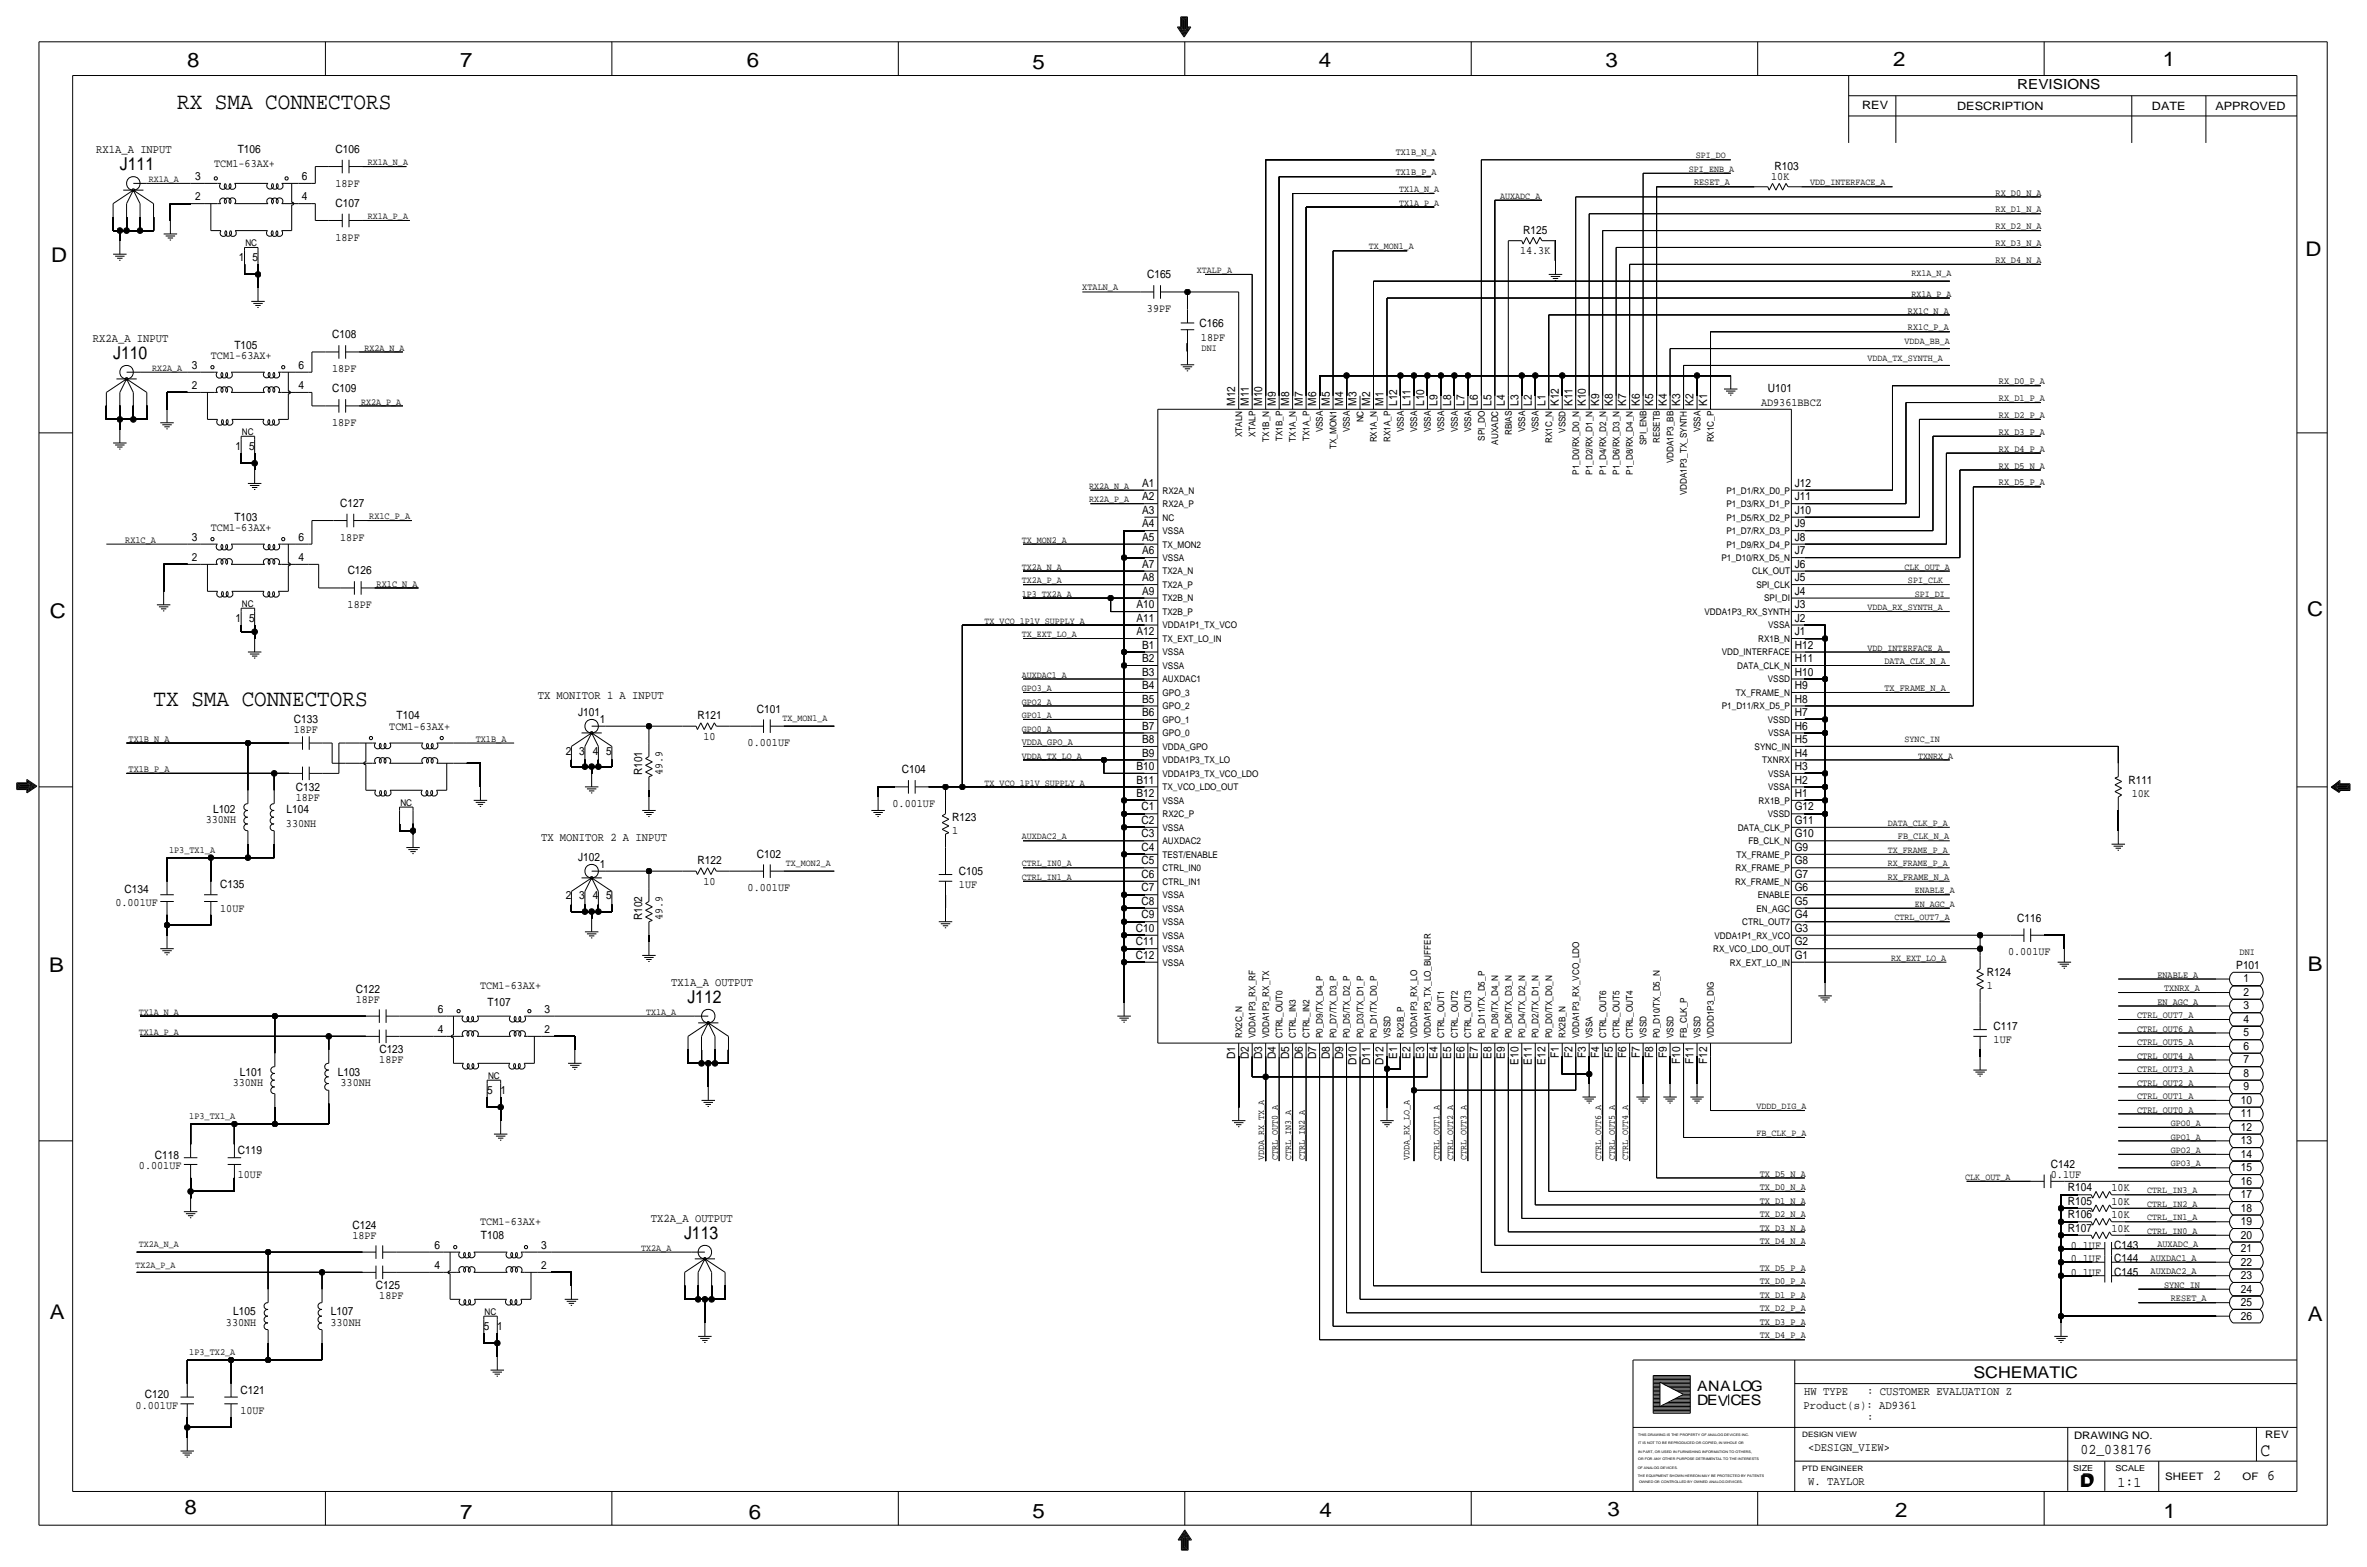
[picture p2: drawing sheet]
<svg xmlns="http://www.w3.org/2000/svg" width="892mm" height="590mm" viewBox="0 0 892 590" stroke-linecap="round" stroke-linejoin="round" font-family="sans-serif">
<defs><g id="words">
<g font-size="8.9">
<text x="66.8" y="41.1">RX SMA CONNECTORS</text>
<text x="57.9" y="265.9">TX SMA CONNECTORS</text>
</g>
<g font-size="7.6">
<text x="70.6" y="25.4">8</text>
<text x="173.4" y="25.4">7</text>
<text x="281.4" y="25.1">6</text>
<text x="389.1" y="26.2">5</text>
<text x="497" y="25.4">4</text>
<text x="605" y="25.1">3</text>
<text x="713.4" y="24.9">2</text>
<text x="815" y="24.9">1</text>
<text x="19.3" y="98.8">D</text>
<text x="868.9" y="96.5">D</text>
<text x="18.7" y="232.7">C</text>
<text x="869.4" y="232.2">C</text>
<text x="869.6" y="365.8">B</text>
<text x="18.5" y="366">B</text>
<text x="18.7" y="496.8">A</text>
<text x="869.6" y="497.6">A</text>
<text x="69.5" y="570.5">8</text>
<text x="173.4" y="572.3">7</text>
<text x="282.1" y="572.3">6</text>
<text x="389.1" y="571.8">5</text>
<text x="497.3" y="571.5">4</text>
<text x="605.7" y="571.2">3</text>
<text x="714.2" y="571.5">2</text>
<text x="815.3" y="572">1</text>
</g>
<text font-size="7" x="851.9" y="548.4">C</text>
<g font-size="6.7">
<text x="45.2" y="64">J111</text>
<text x="42.6" y="135.1">J110</text>
<text x="259" y="377.7">J112</text>
<text x="257.8" y="466.6">J113</text>
</g>
<g font-size="6.1">
<text x="743.7" y="518.9">SCHEMATIC</text>
<text x="783.8" y="560.3">D</text>
<text x="784.3" y="559.8">D</text>
</g>
<g font-size="5.6">
<text x="784" y="547.9">02_038176</text>
<text x="834.1" y="557.5">2</text>
<text x="854.4" y="557.5">6</text>
<text x="798" y="560.1">1:1</text>
</g>
<g font-size="5.4">
<text x="639.5" y="524.2">ANALOG</text>
<text x="639.5" y="529.3">DEVCES</text>
</g>
<text font-size="5.2" x="760.2" y="33.5">REVISIONS</text>
<g font-size="4.4">
<text x="36.3" y="57.7">RX1A_A INPUT</text>
<text x="35" y="128.8">RX2A_A INPUT</text>
<text x="202.6" y="263.4">TX MONITOR 1 A INPUT</text>
<text x="203.9" y="316.7">TX MONITOR 2 A INPUT</text>
<text x="252.9" y="371.3">TX1A_A OUTPUT</text>
<text x="245.3" y="460.2">TX2A_A OUTPUT</text>
<text x="679.9" y="525.5">HW TYPE</text>
<text x="703.6" y="525.5">: CUSTOMER EVALUATION Z</text>
<text x="679.7" y="530.9">Product(s): AD9361</text>
<text x="703.6" y="535.2">:</text>
<text x="681.4" y="546.6">&lt;DESIGN_VIEW&gt;</text>
<text x="681.4" y="559.3">W. TAYLOR</text>
</g>
<g font-size="4.3">
<text x="701.8" y="41.1">REV</text>
<text x="737.6" y="41.4">DESCRIPTION</text>
<text x="811" y="41.4">DATE</text>
<text x="834.8" y="41.4">APPROVED</text>
<text x="89.6" y="57.7">T106</text>
<text x="126.4" y="57.7">C106</text>
<text x="80.7" y="62.7">TCM1-63AX+</text>
<text x="668.7" y="64">R103</text>
<text x="73.5" y="67.8">3</text>
<text x="113.7" y="67.8">6</text>
<text x="126.4" y="70.4">18PF</text>
<text x="667.5" y="67.8">10K</text>
<text x="113.7" y="75.4">4</text>
<text x="126.4" y="78">C107</text>
<text x="574" y="88.1">R125</text>
<text x="126.4" y="90.7">18PF</text>
<text x="572.8" y="95.8">14.3K</text>
<text x="90" y="98.3">1</text>
<text x="95.1" y="98.3">5</text>
<text x="432.3" y="104.9">C165</text>
<text x="432.2" y="117.6">39PF</text>
<text x="452.1" y="123.2">C166</text>
<text x="88.3" y="131.3">T105</text>
<text x="125.2" y="127.5">C108</text>
<text x="452.6" y="128.3">18PF</text>
<text x="79.5" y="135.1">TCM1-63AX+</text>
<text x="72.2" y="138.9">3</text>
<text x="112.5" y="138.9">6</text>
<text x="125.2" y="140.2">18PF</text>
<text x="112.5" y="146.6">4</text>
<text x="125.2" y="147.8">C109</text>
<text x="666.2" y="147.8">U101</text>
<text x="465.5" y="152.9" transform="rotate(-90 465.5 152.9)">M12</text>
<text x="470.6" y="152.9" transform="rotate(-90 470.6 152.9)">M11</text>
<text x="475.7" y="152.9" transform="rotate(-90 475.7 152.9)">M10</text>
<text x="480.8" y="152.9" transform="rotate(-90 480.8 152.9)">M9</text>
<text x="485.9" y="152.9" transform="rotate(-90 485.9 152.9)">M8</text>
<text x="490.9" y="152.9" transform="rotate(-90 490.9 152.9)">M7</text>
<text x="496" y="152.9" transform="rotate(-90 496 152.9)">M6</text>
<text x="501.1" y="152.9" transform="rotate(-90 501.1 152.9)">M5</text>
<text x="506.2" y="152.9" transform="rotate(-90 506.2 152.9)">M4</text>
<text x="511.3" y="152.9" transform="rotate(-90 511.3 152.9)">M3</text>
<text x="516.3" y="152.9" transform="rotate(-90 516.3 152.9)">M2</text>
<text x="521.4" y="152.9" transform="rotate(-90 521.4 152.9)">M1</text>
<text x="526.5" y="152.9" transform="rotate(-90 526.5 152.9)">L12</text>
<text x="531.6" y="152.9" transform="rotate(-90 531.6 152.9)">L11</text>
<text x="536.7" y="152.9" transform="rotate(-90 536.7 152.9)">L10</text>
<text x="541.7" y="152.9" transform="rotate(-90 541.7 152.9)">L9</text>
<text x="546.8" y="152.9" transform="rotate(-90 546.8 152.9)">L8</text>
<text x="551.9" y="152.9" transform="rotate(-90 551.9 152.9)">L7</text>
<text x="557" y="152.9" transform="rotate(-90 557 152.9)">L6</text>
<text x="562.1" y="152.9" transform="rotate(-90 562.1 152.9)">L5</text>
<text x="567.1" y="152.9" transform="rotate(-90 567.1 152.9)">L4</text>
<text x="572.2" y="152.9" transform="rotate(-90 572.2 152.9)">L3</text>
<text x="577.3" y="152.9" transform="rotate(-90 577.3 152.9)">L2</text>
<text x="582.4" y="152.9" transform="rotate(-90 582.4 152.9)">L1</text>
<text x="587.5" y="152.9" transform="rotate(-90 587.5 152.9)">K12</text>
<text x="592.5" y="152.9" transform="rotate(-90 592.5 152.9)">K11</text>
<text x="597.6" y="152.9" transform="rotate(-90 597.6 152.9)">K10</text>
<text x="602.7" y="152.9" transform="rotate(-90 602.7 152.9)">K9</text>
<text x="607.8" y="152.9" transform="rotate(-90 607.8 152.9)">K8</text>
<text x="612.9" y="152.9" transform="rotate(-90 612.9 152.9)">K7</text>
<text x="617.9" y="152.9" transform="rotate(-90 617.9 152.9)">K6</text>
<text x="623" y="152.9" transform="rotate(-90 623 152.9)">K5</text>
<text x="628.1" y="152.9" transform="rotate(-90 628.1 152.9)">K4</text>
<text x="633.2" y="152.9" transform="rotate(-90 633.2 152.9)">K3</text>
<text x="638.3" y="152.9" transform="rotate(-90 638.3 152.9)">K2</text>
<text x="643.3" y="152.9" transform="rotate(-90 643.3 152.9)">K1</text>
<text x="663.7" y="152.9">AD9361BBCZ</text>
<text x="125.2" y="160.5">18PF</text>
<text x="88.8" y="169.4">1</text>
<text x="93.8" y="169.4">5</text>
<text x="430.4" y="183.4">A1</text>
<text x="676.4" y="183.4">J12</text>
<text x="128.2" y="191">C127</text>
<text x="430.4" y="188.5">A2</text>
<text x="676.4" y="188.5">J11</text>
<text x="88.3" y="196.1">T103</text>
<text x="430.4" y="193.5">A3</text>
<text x="676.4" y="193.5">J10</text>
<text x="72.2" y="203.7">3</text>
<text x="79.5" y="199.9">TCM1-63AX+</text>
<text x="112.5" y="203.7">6</text>
<text x="128.2" y="203.7">18PF</text>
<text x="430.4" y="198.6">A4</text>
<text x="430.4" y="203.7">A5</text>
<text x="676.4" y="203.7">J8</text>
<text x="676.4" y="198.6">J9</text>
<text x="430.4" y="208.8">A6</text>
<text x="676.4" y="208.8">J7</text>
<text x="112.5" y="211.3">4</text>
<text x="430.4" y="213.9">A7</text>
<text x="676.4" y="213.9">J6</text>
<text x="131" y="216.4">C126</text>
<text x="430.4" y="218.9">A8</text>
<text x="676.4" y="218.9">J5</text>
<text x="430.4" y="224">A9</text>
<text x="676.4" y="224">J4</text>
<text x="131" y="229.1">18PF</text>
<text x="428.3" y="229.1">A10</text>
<text x="676.4" y="229.1">J3</text>
<text x="88.8" y="234.2">1</text>
<text x="93.8" y="234.2">5</text>
<text x="428.3" y="234.2">A11</text>
<text x="428.3" y="239.3">A12</text>
<text x="676.4" y="239.3">J1</text>
<text x="676.4" y="234.2">J2</text>
<text x="430.4" y="244.3">B1</text>
<text x="676.4" y="244.3">H12</text>
<text x="430.4" y="249.4">B2</text>
<text x="676.4" y="249.4">H11</text>
<text x="430.4" y="254.5">B3</text>
<text x="676.4" y="254.5">H10</text>
<text x="430.4" y="259.6">B4</text>
<text x="676.4" y="259.6">H9</text>
<text x="217.9" y="269.7">J101</text>
<text x="285.2" y="268.5">C101</text>
<text x="430.4" y="264.7">B5</text>
<text x="430.4" y="269.7">B6</text>
<text x="676.4" y="269.7">H7</text>
<text x="676.4" y="264.7">H8</text>
<text x="110.7" y="272.3">C133</text>
<text x="146.7" y="274.8">TCM1-63AX+</text>
<text x="149.5" y="271">T104</text>
<text x="226" y="272.5">1</text>
<text x="262.8" y="271">R121</text>
<text x="430.4" y="274.8">B7</text>
<text x="676.4" y="274.8">H6</text>
<text x="110.7" y="276.1">18PF</text>
<text x="265.1" y="278.6">10</text>
<text x="281.7" y="281.2">0.001UF</text>
<text x="430.4" y="279.9">B8</text>
<text x="676.4" y="279.9">H5</text>
<text x="213.2" y="284.2">2</text>
<text x="218.3" y="284.2">3</text>
<text x="223.4" y="284.2">4</text>
<text x="228.5" y="284.2">5</text>
<text x="430.4" y="285">B9</text>
<text x="676.4" y="285">H4</text>
<text x="242" y="292.1" transform="rotate(-90 242 292.1)">R101</text>
<text x="249.6" y="292.1" transform="rotate(-90 249.6 292.1)">49.9</text>
<text x="339.8" y="291.3">C104</text>
<text x="428.3" y="290.1">B10</text>
<text x="676.4" y="290.1">H3</text>
<text x="111.5" y="297.9">C132</text>
<text x="428.3" y="295.1">B11</text>
<text x="676.4" y="295.1">H2</text>
<text x="802.1" y="295.1">R111</text>
<text x="111.4" y="301.8">18PF</text>
<text x="336.3" y="304">0.001UF</text>
<text x="428.3" y="300.2">B12</text>
<text x="430.2" y="305.3">C1</text>
<text x="676.4" y="305.3">G12</text>
<text x="676.4" y="300.2">H1</text>
<text x="803.4" y="300.2">10K</text>
<text x="77.5" y="310.1">330NH</text>
<text x="80.3" y="306.3">L102</text>
<text x="107.8" y="311.4">330NH</text>
<text x="108" y="306.3">L104</text>
<text x="358.9" y="309.1">R123</text>
<text x="430.2" y="310.4">C2</text>
<text x="676.4" y="310.4">G11</text>
<text x="358.9" y="314.2">1</text>
<text x="430.2" y="315.5">C3</text>
<text x="676.4" y="315.5">G10</text>
<text x="285.2" y="323.1">C102</text>
<text x="430.2" y="320.5">C4</text>
<text x="676.4" y="320.5">G9</text>
<text x="217.9" y="324.4">J102</text>
<text x="226" y="327.2">1</text>
<text x="262.8" y="325.6">R122</text>
<text x="361.4" y="329.4">C105</text>
<text x="430.2" y="325.6">C5</text>
<text x="676.4" y="325.6">G8</text>
<text x="83" y="334.5">C135</text>
<text x="265.1" y="333.2">10</text>
<text x="281.7" y="335.8">0.001UF</text>
<text x="361.4" y="334.5">1UF</text>
<text x="430.2" y="330.7">C6</text>
<text x="430.2" y="335.8">C7</text>
<text x="676.4" y="330.7">G7</text>
<text x="676.4" y="335.8">G6</text>
<text x="43.5" y="341.4">0.001UF</text>
<text x="46.9" y="336.3">C134</text>
<text x="213.2" y="338.8">2</text>
<text x="218.3" y="338.8">3</text>
<text x="223.4" y="338.8">4</text>
<text x="228.5" y="338.8">5</text>
<text x="430.2" y="340.9">C8</text>
<text x="676.4" y="340.9">G5</text>
<text x="83" y="343.4">10UF</text>
<text x="242" y="346.7" transform="rotate(-90 242 346.7)">R102</text>
<text x="249.6" y="346.7" transform="rotate(-90 249.6 346.7)">49.9</text>
<text x="430.2" y="345.9">C9</text>
<text x="676.4" y="345.9">G4</text>
<text x="760.2" y="347.2">C116</text>
<text x="428" y="351">C10</text>
<text x="676.4" y="351">G3</text>
<text x="428" y="356.1">C11</text>
<text x="676.4" y="356.1">G2</text>
<text x="756.7" y="359.9">0.001UF</text>
<text x="428" y="361.2">C12</text>
<text x="676.4" y="361.2">G1</text>
<text x="842.7" y="365">P101</text>
<text x="748.7" y="367.5">R124</text>
<text x="845.5" y="370.1">1</text>
<text x="134" y="377.7">18PF</text>
<text x="134.1" y="373.9">C122</text>
<text x="181" y="372.6">TCM1-63AX+</text>
<text x="748.7" y="372.6">1</text>
<text x="845.5" y="375.2">2</text>
<text x="165" y="381.5">6</text>
<text x="183.8" y="379">T107</text>
<text x="205.2" y="381.5">3</text>
<text x="845.5" y="380.2">3</text>
<text x="165" y="389.1">4</text>
<text x="751.3" y="387.9">C117</text>
<text x="845.5" y="385.3">4</text>
<text x="751.3" y="392.9">1UF</text>
<text x="845.5" y="390.4">5</text>
<text x="845.5" y="395.5">6</text>
<text x="142.9" y="400.6">18PF</text>
<text x="143" y="396.7">C123</text>
<text x="465.5" y="399.1" transform="rotate(-90 465.5 399.1)">D1</text>
<text x="470.6" y="399.1" transform="rotate(-90 470.6 399.1)">D2</text>
<text x="475.7" y="399.1" transform="rotate(-90 475.7 399.1)">D3</text>
<text x="480.8" y="399.1" transform="rotate(-90 480.8 399.1)">D4</text>
<text x="485.9" y="399.1" transform="rotate(-90 485.9 399.1)">D5</text>
<text x="490.9" y="399.1" transform="rotate(-90 490.9 399.1)">D6</text>
<text x="496" y="399.1" transform="rotate(-90 496 399.1)">D7</text>
<text x="501.1" y="399.1" transform="rotate(-90 501.1 399.1)">D8</text>
<text x="506.2" y="399.1" transform="rotate(-90 506.2 399.1)">D9</text>
<text x="511.3" y="401.2" transform="rotate(-90 511.3 401.2)">D10</text>
<text x="516.3" y="401.2" transform="rotate(-90 516.3 401.2)">D11</text>
<text x="521.4" y="401.2" transform="rotate(-90 521.4 401.2)">D12</text>
<text x="526.5" y="398.9" transform="rotate(-90 526.5 398.9)">E1</text>
<text x="531.6" y="398.9" transform="rotate(-90 531.6 398.9)">E2</text>
<text x="536.7" y="398.9" transform="rotate(-90 536.7 398.9)">E3</text>
<text x="541.7" y="398.9" transform="rotate(-90 541.7 398.9)">E4</text>
<text x="546.8" y="398.9" transform="rotate(-90 546.8 398.9)">E5</text>
<text x="551.9" y="398.9" transform="rotate(-90 551.9 398.9)">E6</text>
<text x="557" y="398.9" transform="rotate(-90 557 398.9)">E7</text>
<text x="562.1" y="398.9" transform="rotate(-90 562.1 398.9)">E8</text>
<text x="567.1" y="398.9" transform="rotate(-90 567.1 398.9)">E9</text>
<text x="572.2" y="401" transform="rotate(-90 572.2 401)">E10</text>
<text x="577.3" y="401" transform="rotate(-90 577.3 401)">E11</text>
<text x="582.4" y="401" transform="rotate(-90 582.4 401)">E12</text>
<text x="587.5" y="398.7" transform="rotate(-90 587.5 398.7)">F1</text>
<text x="592.5" y="398.7" transform="rotate(-90 592.5 398.7)">F2</text>
<text x="597.6" y="398.7" transform="rotate(-90 597.6 398.7)">F3</text>
<text x="602.7" y="398.7" transform="rotate(-90 602.7 398.7)">F4</text>
<text x="607.8" y="398.7" transform="rotate(-90 607.8 398.7)">F5</text>
<text x="612.9" y="398.7" transform="rotate(-90 612.9 398.7)">F6</text>
<text x="617.9" y="398.7" transform="rotate(-90 617.9 398.7)">F7</text>
<text x="623" y="398.7" transform="rotate(-90 623 398.7)">F8</text>
<text x="628.1" y="398.7" transform="rotate(-90 628.1 398.7)">F9</text>
<text x="633.2" y="400.8" transform="rotate(-90 633.2 400.8)">F10</text>
<text x="638.3" y="400.8" transform="rotate(-90 638.3 400.8)">F11</text>
<text x="643.3" y="400.8" transform="rotate(-90 643.3 400.8)">F12</text>
<text x="845.5" y="400.6">7</text>
<text x="90.4" y="405.4">L101</text>
<text x="127.3" y="405.4">L103</text>
<text x="845.5" y="405.6">8</text>
<text x="87.7" y="409.2">330NH</text>
<text x="128.3" y="409.2">330NH</text>
<text x="183.6" y="412">5</text>
<text x="188.7" y="412">1</text>
<text x="845.5" y="410.7">9</text>
<text x="844.4" y="415.8">10</text>
<text x="844.4" y="426">12</text>
<text x="844.4" y="420.9">11</text>
<text x="844.4" y="431">13</text>
<text x="58.4" y="436.6">C118</text>
<text x="89.6" y="434.8">C119</text>
<text x="844.4" y="436.1">14</text>
<text x="52.4" y="440.4">0.001UF</text>
<text x="89.6" y="443.7">10UF</text>
<text x="772.9" y="443.7">0.1UF</text>
<text x="772.9" y="439.9">C142</text>
<text x="844.4" y="441.2">15</text>
<text x="779.2" y="448.8">R104</text>
<text x="795.7" y="448.8">10K</text>
<text x="844.4" y="446.3">16</text>
<text x="779.2" y="453.9">R105</text>
<text x="795.7" y="453.9">10K</text>
<text x="844.4" y="451.4">17</text>
<text x="181" y="461.5">TCM1-63AX+</text>
<text x="779.2" y="459">R106</text>
<text x="795.7" y="459">10K</text>
<text x="844.4" y="461.5">19</text>
<text x="844.4" y="456.4">18</text>
<text x="132.8" y="466.6">18PF</text>
<text x="132.8" y="462.8">C124</text>
<text x="181.2" y="466.6">T108</text>
<text x="779.2" y="464.1">R107</text>
<text x="795.7" y="464.1">10K</text>
<text x="844.4" y="466.6">20</text>
<text x="163.7" y="470.4">6</text>
<text x="203.9" y="470.4">3</text>
<text x="780.3" y="470.4">0.1UF</text>
<text x="796.8" y="470.4">C143</text>
<text x="844.4" y="471.7">21</text>
<text x="163.7" y="478">4</text>
<text x="780.3" y="475.5">0.1UF</text>
<text x="796.8" y="475.5">C144</text>
<text x="844.4" y="476.8">22</text>
<text x="141.7" y="485.6">C125</text>
<text x="780.3" y="480.6">0.1UF</text>
<text x="796.8" y="480.6">C145</text>
<text x="844.4" y="481.8">23</text>
<text x="142.9" y="489.5">18PF</text>
<text x="844.4" y="492">25</text>
<text x="844.4" y="486.9">24</text>
<text x="87.9" y="495.6">L105</text>
<text x="124.7" y="495.6">L107</text>
<text x="844.4" y="497.1">26</text>
<text x="85.1" y="499.4">330NH</text>
<text x="124.5" y="499.4">330NH</text>
<text x="182.3" y="500.9">5</text>
<text x="187.4" y="500.9">1</text>
<text x="54.6" y="526.8">C120</text>
<text x="90.6" y="525">C121</text>
<text x="51.1" y="530.6">0.001UF</text>
<text x="90.6" y="532.6">10UF</text>
</g>
<g font-size="4.2">
<text x="73.6" y="75.4">2</text>
<text x="72.3" y="146.6">2</text>
<text x="72.3" y="211.3">2</text>
<text x="205.2" y="389.1">2</text>
<text x="203.9" y="478">2</text>
</g>
<g font-size="3.9">
<text x="781.6" y="542.1">DRAWING NO.</text>
<text x="853.6" y="541.8">REV</text>
<text x="816" y="557.4">SHEET</text>
<text x="845.1" y="557.5">OF</text>
</g>
<g font-size="3.6">
<text x="526" y="58.4">TX1B_N_A</text>
<text x="526" y="66">TX1B_P_A</text>
<text x="638.4" y="69.9">RESET_A</text>
<text x="752" y="73.7">RX_D0_N_A</text>
<text x="752" y="80">RX_D1_N_A</text>
<text x="752" y="86.4">RX_D2_N_A</text>
<text x="752" y="92.7">RX_D3_N_A</text>
<text x="752" y="99.1">RX_D4_N_A</text>
<text x="407.9" y="109.2">XTALN_A</text>
<text x="719" y="118.1">RX1C_N_A</text>
<text x="719" y="124.5">RX1C_P_A</text>
<text x="452.8" y="132.1">DNI</text>
<text x="753.3" y="144.8">RX_D0_P_A</text>
<text x="753.3" y="151.1">RX_D1_P_A</text>
<text x="753.3" y="157.5">RX_D2_P_A</text>
<text x="753.3" y="163.8">RX_D3_P_A</text>
<text x="753.3" y="170.2">RX_D4_P_A</text>
<text x="753.3" y="176.5">RX_D5_N_A</text>
<text x="753.3" y="182.9">RX_D5_P_A</text>
<text x="139.1" y="195.6">RX1C_P_A</text>
<text x="47.2" y="204.5">RX1C_A</text>
<text x="141.9" y="221">RX1C_N_A</text>
<text x="710.1" y="250.2">DATA_CLK_N_A</text>
<text x="710.1" y="260.3">TX_FRAME_N_A</text>
<text x="48.5" y="279.4">TX1B_N_A</text>
<text x="179.3" y="279.4">TX1B_A</text>
<text x="385" y="280.7">VDDA_GPO_A</text>
<text x="48.5" y="290.8">TX1B_P_A</text>
<text x="715.2" y="316.2">FB_CLK_N_A</text>
<text x="63.7" y="321.3">1P3_TX1_A</text>
<text x="711.4" y="331.5">RX_FRAME_N_A</text>
<text x="844" y="359.9">DNI</text>
<text x="813" y="368.3">ENABLE_A</text>
<text x="815.5" y="373.4">TXNRX_A</text>
<text x="805.4" y="383.5">CTRL_OUT7_A</text>
<text x="813" y="378.5">EN_AGC_A</text>
<text x="805.4" y="388.6">CTRL_OUT6_A</text>
<text x="805.4" y="393.7">CTRL_OUT5_A</text>
<text x="805.4" y="398.8">CTRL_OUT4_A</text>
<text x="805.4" y="403.9">CTRL_OUT3_A</text>
<text x="805.4" y="408.9">CTRL_OUT2_A</text>
<text x="805.4" y="414">CTRL_OUT1_A</text>
<text x="805.4" y="419.1">CTRL_OUT0_A</text>
<text x="71.3" y="421.6">1P3_TX1_A</text>
<text x="663.1" y="443.2">TX_D5_N_A</text>
<text x="663.1" y="448.3">TX_D0_N_A</text>
<text x="663.1" y="453.4">TX_D1_N_A</text>
<text x="663.1" y="458.5">TX_D2_N_A</text>
<text x="663.1" y="463.6">TX_D3_N_A</text>
<text x="663.1" y="468.6">TX_D4_N_A</text>
<text x="813" y="469.9">AUXADC_A</text>
<text x="663.1" y="478.8">TX_D5_P_A</text>
<text x="810.5" y="475">AUXDAC1_A</text>
<text x="663.1" y="483.9">TX_D0_P_A</text>
<text x="810.5" y="480.1">AUXDAC2_A</text>
<text x="815.5" y="485.1">SYNC_IN</text>
<text x="663.1" y="489">TX_D1_P_A</text>
<text x="818.1" y="490.2">RESET_A</text>
<text x="663.1" y="494">TX_D2_P_A</text>
<text x="663.1" y="499.1">TX_D3_P_A</text>
<text x="663.1" y="504.2">TX_D4_P_A</text>
<text x="71.3" y="510.5">1P3_TX2_A</text>
</g>
<g font-size="3.5">
<text x="639" y="59.7">SPI_DO</text>
<text x="138.6" y="62.2">RX1A_N_A</text>
<text x="636.5" y="64.8">SPI_ENB_A</text>
<text x="56.1" y="68.6">RX1A_A</text>
<text x="682.2" y="69.9">VDD_INTERFACE_A</text>
<text x="527.3" y="72.4">TX1A_N_A</text>
<text x="527.3" y="77.5">TX1A_P_A</text>
<text x="565.4" y="74.9">AUXADC_A</text>
<text x="138.6" y="82.6">RX1A_P_A</text>
<text x="92.5" y="92.7">NC</text>
<text x="515.8" y="94">TX_MON1_A</text>
<text x="451.1" y="102.9">XTALP_A</text>
<text x="720.3" y="104.1">RX1A_N_A</text>
<text x="720.3" y="111.8">RX1A_P_A</text>
<text x="717.8" y="129.5">VDDA_BB_A</text>
<text x="137.4" y="132.1">RX2A_N_A</text>
<text x="703.8" y="135.9">VDDA_TX_SYNTH_A</text>
<text x="57.4" y="139.7">RX2A_A</text>
<text x="136.1" y="152.4">RX2A_P_A</text>
<text x="513.8" y="159.1" transform="rotate(-90 513.8 159.1)">NC</text>
<text x="91.2" y="163.8">NC</text>
<text x="468.1" y="164.6" transform="rotate(-90 468.1 164.6)">XTALN</text>
<text x="473.2" y="164.5" transform="rotate(-90 473.2 164.5)">XTALP</text>
<text x="478.2" y="166.3" transform="rotate(-90 478.2 166.3)">TX1B_N</text>
<text x="483.3" y="166.2" transform="rotate(-90 483.3 166.2)">TX1B_P</text>
<text x="488.4" y="166.3" transform="rotate(-90 488.4 166.3)">TX1A_N</text>
<text x="493.5" y="166.2" transform="rotate(-90 493.5 166.2)">TX1A_P</text>
<text x="498.6" y="162.9" transform="rotate(-90 498.6 162.9)">VSSA</text>
<text x="508.7" y="162.9" transform="rotate(-90 508.7 162.9)">VSSA</text>
<text x="518.9" y="166.7" transform="rotate(-90 518.9 166.7)">RX1A_N</text>
<text x="524" y="166.5" transform="rotate(-90 524 166.5)">RX1A_P</text>
<text x="529" y="162.9" transform="rotate(-90 529 162.9)">VSSA</text>
<text x="534.1" y="162.9" transform="rotate(-90 534.1 162.9)">VSSA</text>
<text x="539.2" y="162.9" transform="rotate(-90 539.2 162.9)">VSSA</text>
<text x="544.3" y="162.9" transform="rotate(-90 544.3 162.9)">VSSA</text>
<text x="549.4" y="162.9" transform="rotate(-90 549.4 162.9)">VSSA</text>
<text x="554.4" y="162.9" transform="rotate(-90 554.4 162.9)">VSSA</text>
<text x="559.5" y="166" transform="rotate(-90 559.5 166)">SPI_DO</text>
<text x="564.6" y="167.5" transform="rotate(-90 564.6 167.5)">AUXADC</text>
<text x="569.7" y="163.9" transform="rotate(-90 569.7 163.9)">RBIAS</text>
<text x="574.8" y="162.9" transform="rotate(-90 574.8 162.9)">VSSA</text>
<text x="579.8" y="162.9" transform="rotate(-90 579.8 162.9)">VSSA</text>
<text x="584.9" y="166.9" transform="rotate(-90 584.9 166.9)">RX1C_N</text>
<text x="590" y="163.1" transform="rotate(-90 590 163.1)">VSSD</text>
<text x="620.5" y="167.7" transform="rotate(-90 620.5 167.7)">SPI_ENB</text>
<text x="625.6" y="167" transform="rotate(-90 625.6 167)">RESETB</text>
<text x="640.8" y="162.9" transform="rotate(-90 640.8 162.9)">VSSA</text>
<text x="645.9" y="166.7" transform="rotate(-90 645.9 166.7)">RX1C_P</text>
<text x="503.6" y="169.3" transform="rotate(-90 503.6 169.3)">TX_MON1</text>
<text x="595.1" y="178.9" transform="rotate(-90 595.1 178.9)">P1_D0/RX_D0_N</text>
<text x="600.2" y="178.9" transform="rotate(-90 600.2 178.9)">P1_D2/RX_D1_N</text>
<text x="605.2" y="178.9" transform="rotate(-90 605.2 178.9)">P1_D4/RX_D2_N</text>
<text x="610.3" y="178.9" transform="rotate(-90 610.3 178.9)">P1_D6/RX_D3_N</text>
<text x="615.4" y="178.9" transform="rotate(-90 615.4 178.9)">P1_D8/RX_D4_N</text>
<text x="630.6" y="174.6" transform="rotate(-90 630.6 174.6)">VDDA1P3_BB</text>
<text x="410.4" y="184.1">RX2A_N_A</text>
<text x="438.1" y="185.9">RX2A_N</text>
<text x="650.6" y="185.9">P1_D1/RX_D0_P</text>
<text x="410.4" y="189.2">RX2A_P_A</text>
<text x="438.1" y="191">RX2A_P</text>
<text x="635.7" y="186.6" transform="rotate(-90 635.7 186.6)">VDDA1P3_TX_SYNTH</text>
<text x="650.6" y="191">P1_D3/RX_D1_P</text>
<text x="438.1" y="196.1">NC</text>
<text x="650.6" y="196.1">P1_D5/RX_D2_P</text>
<text x="438.1" y="201.2">VSSA</text>
<text x="650.6" y="201.2">P1_D7/RX_D3_P</text>
<text x="385" y="204.5">TX_MON2_A</text>
<text x="438.1" y="206.2">TX_MON2</text>
<text x="650.6" y="206.2">P1_D9/RX_D4_P</text>
<text x="385" y="214.6">TX2A_N_A</text>
<text x="438.1" y="211.3">VSSA</text>
<text x="648.7" y="211.3">P1_D10/RX_D5_N</text>
<text x="717.8" y="214.6">CLK_OUT_A</text>
<text x="385" y="219.7">TX2A_P_A</text>
<text x="438.1" y="221.5">TX2A_P</text>
<text x="438.1" y="216.4">TX2A_N</text>
<text x="660.3" y="216.4">CLK_OUT</text>
<text x="661.9" y="221.5">SPI_CLK</text>
<text x="719" y="219.7">SPI_CLK</text>
<text x="385" y="224.8">1P3_TX2A_A</text>
<text x="438.1" y="226.6">TX2B_N</text>
<text x="664.8" y="226.6">SPI_DI</text>
<text x="721.6" y="224.8">SPI_DI</text>
<text x="91.2" y="228.6">NC</text>
<text x="438.1" y="231.6">TX2B_P</text>
<text x="642.3" y="231.6">VDDA1P3_RX_SYNTH</text>
<text x="703.8" y="229.9">VDDA_RX_SYNTH_A</text>
<text x="371" y="235">TX_VCO_1P1V_SUPPLY_A</text>
<text x="438.1" y="236.7">VDDA1P1_TX_VCO</text>
<text x="666.3" y="236.7">VSSA</text>
<text x="385" y="240">TX_EXT_LO_A</text>
<text x="438.1" y="241.8">TX_EXT_LO_IN</text>
<text x="662.6" y="241.8">RX1B_N</text>
<text x="703.8" y="245.1">VDD_INTERFACE_A</text>
<text x="438.1" y="252">VSSA</text>
<text x="438.1" y="246.9">VSSA</text>
<text x="648.9" y="246.9">VDD_INTERFACE</text>
<text x="654.7" y="252">DATA_CLK_N</text>
<text x="385" y="255.3">AUXDAC1_A</text>
<text x="438.1" y="257">AUXDAC1</text>
<text x="666.2" y="257">VSSD</text>
<text x="385" y="260.3">GPO3_A</text>
<text x="438.1" y="262.1">GPO_3</text>
<text x="654.2" y="262.1">TX_FRAME_N</text>
<text x="385" y="265.4">GPO2_A</text>
<text x="438.1" y="267.2">GPO_2</text>
<text x="648.9" y="267.2">P1_D11/RX_D5_P</text>
<text x="294.8" y="271.8">TX_MON1_A</text>
<text x="385" y="275.6">GPO0_A</text>
<text x="385" y="270.5">GPO1_A</text>
<text x="438.1" y="272.3">GPO_1</text>
<text x="666.2" y="272.3">VSSD</text>
<text x="438.1" y="277.4">GPO_0</text>
<text x="666.3" y="277.4">VSSA</text>
<text x="717.8" y="279.4">SYNC_IN</text>
<text x="385" y="285.8">VDDA_TX_LO_A</text>
<text x="438.1" y="287.5">VDDA1P3_TX_LO</text>
<text x="438.1" y="282.4">VDDA_GPO</text>
<text x="661.2" y="282.4">SYNC_IN</text>
<text x="664.1" y="287.5">TXNRX</text>
<text x="722.8" y="285.7">TXNRX_A</text>
<text x="438.1" y="292.6">VDDA1P3_TX_VCO_LDO</text>
<text x="666.3" y="292.6">VSSA</text>
<text x="371" y="295.9">TX_VCO_1P1V_SUPPLY_A</text>
<text x="438.1" y="297.7">TX_VCO_LDO_OUT</text>
<text x="666.3" y="297.7">VSSA</text>
<text x="150.9" y="303.5">NC</text>
<text x="438.1" y="302.8">VSSA</text>
<text x="662.7" y="302.8">RX1B_P</text>
<text x="438.1" y="307.8">RX2C_P</text>
<text x="666.2" y="307.8">VSSD</text>
<text x="711.4" y="311.1">DATA_CLK_P_A</text>
<text x="385" y="316.2">AUXDAC2_A</text>
<text x="438.1" y="312.9">VSSA</text>
<text x="654.9" y="312.9">DATA_CLK_P</text>
<text x="438.1" y="323.1">TEST/ENABLE</text>
<text x="438.1" y="318">AUXDAC2</text>
<text x="654.3" y="323.1">TX_FRAME_P</text>
<text x="659" y="318">FB_CLK_N</text>
<text x="711.4" y="321.3">TX_FRAME_P_A</text>
<text x="296.1" y="326.4">TX_MON2_A</text>
<text x="385" y="326.4">CTRL_IN0_A</text>
<text x="438.1" y="328.2">CTRL_IN0</text>
<text x="654" y="328.2">RX_FRAME_P</text>
<text x="711.4" y="326.4">RX_FRAME_P_A</text>
<text x="385" y="331.5">CTRL_IN1_A</text>
<text x="438.1" y="333.2">CTRL_IN1</text>
<text x="653.8" y="333.2">RX_FRAME_N</text>
<text x="438.1" y="338.3">VSSA</text>
<text x="662.4" y="338.3">ENABLE</text>
<text x="721.6" y="336.5">ENABLE_A</text>
<text x="721.6" y="341.6">EN_AGC_A</text>
<text x="438.1" y="343.4">VSSA</text>
<text x="661.9" y="343.4">EN_AGC</text>
<text x="713.9" y="346.7">CTRL_OUT7_A</text>
<text x="438.1" y="353.6">VSSA</text>
<text x="438.1" y="348.5">VSSA</text>
<text x="646.1" y="353.6">VDDA1P1_RX_VCO</text>
<text x="656.6" y="348.5">CTRL_OUT7</text>
<text x="438.1" y="358.6">VSSA</text>
<text x="645.6" y="358.6">RX_VCO_LDO_OUT</text>
<text x="438.1" y="363.7">VSSA</text>
<text x="651.9" y="363.7">RX_EXT_LO_IN</text>
<text x="712.7" y="361.9">RX_EXT_LO_A</text>
<text x="52.3" y="382.3">TX1A_N_A</text>
<text x="243.5" y="382.3">TX1A_A</text>
<text x="52.3" y="389.9">TX1A_P_A</text>
<text x="468.1" y="391.2" transform="rotate(-90 468.1 391.2)">RX2C_N</text>
<text x="473.2" y="391.2" transform="rotate(-90 473.2 391.2)">VDDA1P3_RX_RF</text>
<text x="478.2" y="391.2" transform="rotate(-90 478.2 391.2)">VDDA1P3_RX_TX</text>
<text x="483.3" y="391.2" transform="rotate(-90 483.3 391.2)">CTRL_OUT0</text>
<text x="488.4" y="391.2" transform="rotate(-90 488.4 391.2)">CTRL_IN3</text>
<text x="493.5" y="391.2" transform="rotate(-90 493.5 391.2)">CTRL_IN2</text>
<text x="498.6" y="391.2" transform="rotate(-90 498.6 391.2)">P0_D9/TX_D4_P</text>
<text x="503.6" y="391.2" transform="rotate(-90 503.6 391.2)">P0_D7/TX_D3_P</text>
<text x="508.7" y="391.2" transform="rotate(-90 508.7 391.2)">P0_D5/TX_D2_P</text>
<text x="513.8" y="391.2" transform="rotate(-90 513.8 391.2)">P0_D3/TX_D1_P</text>
<text x="518.9" y="391.2" transform="rotate(-90 518.9 391.2)">P0_D1/TX_D0_P</text>
<text x="524" y="391.2" transform="rotate(-90 524 391.2)">VSSD</text>
<text x="529" y="391.2" transform="rotate(-90 529 391.2)">RX2B_P</text>
<text x="534.1" y="391.2" transform="rotate(-90 534.1 391.2)">VDDA1P3_RX_LO</text>
<text x="539.2" y="391.2" transform="rotate(-90 539.2 391.2)">VDDA1P3_TX_LO_BUFFER</text>
<text x="544.3" y="391.2" transform="rotate(-90 544.3 391.2)">CTRL_OUT1</text>
<text x="549.4" y="391.2" transform="rotate(-90 549.4 391.2)">CTRL_OUT2</text>
<text x="554.4" y="391.2" transform="rotate(-90 554.4 391.2)">CTRL_OUT3</text>
<text x="559.5" y="391.2" transform="rotate(-90 559.5 391.2)">P0_D11/TX_D5_P</text>
<text x="564.6" y="391.2" transform="rotate(-90 564.6 391.2)">P0_D8/TX_D4_N</text>
<text x="569.7" y="391.2" transform="rotate(-90 569.7 391.2)">P0_D6/TX_D3_N</text>
<text x="574.8" y="391.2" transform="rotate(-90 574.8 391.2)">P0_D4/TX_D2_N</text>
<text x="579.8" y="391.2" transform="rotate(-90 579.8 391.2)">P0_D2/TX_D1_N</text>
<text x="584.9" y="391.2" transform="rotate(-90 584.9 391.2)">P0_D0/TX_D0_N</text>
<text x="590" y="391.2" transform="rotate(-90 590 391.2)">RX2B_N</text>
<text x="595.1" y="391.2" transform="rotate(-90 595.1 391.2)">VDDA1P3_RX_VCO_LDO</text>
<text x="600.2" y="391.2" transform="rotate(-90 600.2 391.2)">VSSA</text>
<text x="605.2" y="391.2" transform="rotate(-90 605.2 391.2)">CTRL_OUT6</text>
<text x="610.3" y="391.2" transform="rotate(-90 610.3 391.2)">CTRL_OUT5</text>
<text x="615.4" y="391.2" transform="rotate(-90 615.4 391.2)">CTRL_OUT4</text>
<text x="620.5" y="391.2" transform="rotate(-90 620.5 391.2)">VSSD</text>
<text x="625.6" y="391.2" transform="rotate(-90 625.6 391.2)">P0_D10/TX_D5_N</text>
<text x="630.6" y="391.2" transform="rotate(-90 630.6 391.2)">VSSD</text>
<text x="635.7" y="391.2" transform="rotate(-90 635.7 391.2)">FB_CLK_P</text>
<text x="640.8" y="391.2" transform="rotate(-90 640.8 391.2)">VSSD</text>
<text x="645.9" y="391.2" transform="rotate(-90 645.9 391.2)">VDDD1P3_DIG</text>
<text x="183.9" y="406.4">NC</text>
<text x="661.9" y="417.8">VDDD_DIG_A</text>
<text x="818.1" y="424.2">GPO0_A</text>
<text x="661.9" y="428">FB_CLK_P_A</text>
<text x="818.1" y="429.3">GPO1_A</text>
<text x="476.5" y="436.9" transform="rotate(-90 476.5 436.9)">VDDA_RX_TX_A</text>
<text x="481.5" y="436.9" transform="rotate(-90 481.5 436.9)">CTRL_OUT0_A</text>
<text x="486.6" y="436.9" transform="rotate(-90 486.6 436.9)">CTRL_IN3_A</text>
<text x="491.7" y="436.9" transform="rotate(-90 491.7 436.9)">CTRL_IN2_A</text>
<text x="531.2" y="437.1" transform="rotate(-90 531.2 437.1)">VDDA_RX_LO_A</text>
<text x="542.5" y="436.9" transform="rotate(-90 542.5 436.9)">CTRL_OUT1_A</text>
<text x="547.6" y="436.9" transform="rotate(-90 547.6 436.9)">CTRL_OUT2_A</text>
<text x="552.7" y="436.9" transform="rotate(-90 552.7 436.9)">CTRL_OUT3_A</text>
<text x="603.5" y="436.9" transform="rotate(-90 603.5 436.9)">CTRL_OUT6_A</text>
<text x="608.5" y="436.9" transform="rotate(-90 608.5 436.9)">CTRL_OUT5_A</text>
<text x="613.6" y="436.9" transform="rotate(-90 613.6 436.9)">CTRL_OUT4_A</text>
<text x="818.1" y="434.3">GPO2_A</text>
<text x="818.1" y="439.4">GPO3_A</text>
<text x="740.6" y="444.5">CLK_OUT_A</text>
<text x="809.2" y="449.6">CTRL_IN3_A</text>
<text x="809.2" y="454.7">CTRL_IN2_A</text>
<text x="809.2" y="459.7">CTRL_IN1_A</text>
<text x="809.2" y="464.8">CTRL_IN0_A</text>
<text x="52.3" y="469.9">TX2A_N_A</text>
<text x="241.7" y="471.2">TX2A_A</text>
<text x="51" y="477.5">TX2A_P_A</text>
<text x="182.6" y="495.3">NC</text>
</g>
<g font-size="3.1">
<text x="781.3" y="554">SIZE</text>
<text x="797.3" y="554">SCALE</text>
</g>
<g font-size="2.8">
<text x="679.1" y="541.3">DESIGN VIEW</text>
<text x="679.1" y="554">PTD ENGINEER</text>
</g>
<g font-size="1.3">
<text x="617.3" y="541.1">THIS DRAWING IS THE PROPERTY OF ANALOG DEVICES INC.</text>
<text x="617.3" y="543.9">IT IS NOT TO BE REPRODUCED OR COPIED, IN WHOLE OR</text>
<text x="617.3" y="547.2">IN PART, OR USED IN FURNISHING INFORMATION TO OTHERS,</text>
<text x="617.3" y="550">OR FOR ANY OTHER PURPOSE DETRIMENTAL TO THE INTERESTS</text>
<text x="617.2" y="556.3">THE EQUIPMENT SHOWN HEREON MAY BE PROTECTED BY PATENTS</text>
<text x="617.2" y="553.2">OF ANALOG DEVICES.</text>
<text x="617.7" y="558.8">OWNED OR CONTROLLED BY OWNED ANALOG DEVICES.</text>
</g>
</g></defs>
<!-- layer: Nets -->
<g fill="none" stroke="#000" stroke-width=".38">
<path d="M55.3 69.1h16.5zM64.2 76.7v6.4zM64.2 76.7h7.6zM117.6 76.7h1.2zM117.6 69.1h1.2zM118.8 76.7v6.4zM118.8 62.7v6.4zM118.8 62.7h5.1zM136.6 62.7h16.5zM477 60.2v88.9zM477 60.2h63.5zM482 66.5v82.6z"/>
<path d="M482 66.5h57.2zM487.1 72.9v76.2zM487.1 72.9h53.4zM492.2 78v71.1zM492.2 78h48.3zM558.2 60.2v88.9zM558.2 60.2h94zM563.3 75.4v73.7zM563.3 75.4h17.8zM593.8 74.2v74.9zM593.8 74.2h175.3zM619.2 65.3v83.8z"/>
<path d="M619.2 65.3h33zM624.3 70.4v78.7zM624.3 70.4h36.8zM678.9 70.4h34.3zM42.6 81.8v5.1zM42.6 86.9h2.6zM45.2 86.9v3.8zM45.2 86.9h2.5zM47.7 81.8v5.1zM47.7 86.9h5.1zM52.8 81.8v5.1zM52.8 86.9h5.1z"/>
<path d="M57.9 81.8v5.1zM92.2 99.6v3.8zM97.2 99.6v3.8zM118.8 83.1h5.1zM136.6 83.1h17.8zM502.4 94.5v54.6zM502.4 94.5h27.9zM568.4 90.7v58.4zM586.2 90.7v7.6zM598.9 80.5v68.6zM598.9 80.5h170.2zM604 86.9v62.2z"/>
<path d="M604 86.9h165.1zM609 93.2v55.9zM609 93.2h160.1zM614.1 99.6v49.5zM614.1 99.6h155zM92.2 103.4h5zM97.2 103.4v5.1zM407.9 110h21.8zM442.4 110h5.1zM447.5 110v6.6zM447.5 110h19.3zM454.1 103.4h17.8z"/>
<path d="M466.8 110v39.1zM471.9 103.4v45.7zM517.6 105.9v43.2zM517.6 105.9h217.2zM522.7 112.3v36.8zM522.7 112.3h212.1zM583.6 118.6v30.5zM583.6 118.6h151.2zM117.6 132.6h5zM117.6 132.6v7.6zM135.3 132.6h16.5zM447.5 129.3v3z"/>
<path d="M629.4 131.3v17.8zM629.4 131.3h105.4zM634.4 137.7v11.4zM634.4 137.7h100.4zM644.6 125v24.1zM644.6 125h90.2zM40.1 152.9v5.1zM40.1 158h5.1zM45.2 158v3.8zM45.2 152.9v5.1zM45.2 158h5zM50.2 152.9v5.1z"/>
<path d="M50.2 158h5.1zM52.8 140.2h17.8zM55.3 152.9v5.1zM62.9 147.8v6.4zM62.9 147.8h7.7zM116.3 140.2h1.3zM116.3 147.8h1.3zM117.6 152.9h5zM117.6 147.8v5.1zM135.3 152.9h16.5zM497.3 141.5v7.6zM497.3 141.5h10.1z"/>
<path d="M507.4 141.5v7.6zM507.4 141.5h20.4zM527.8 141.5v7.6zM527.8 141.5h5zM532.8 141.5v7.6zM532.8 141.5h5.1zM537.9 141.5v7.6zM537.9 141.5h5.1zM543 141.5v7.6zM543 141.5h5.1zM548.1 141.5v7.6zM548.1 141.5h5.1z"/>
<path d="M553.2 141.5v7.6zM553.2 141.5h20.3zM573.5 141.5v7.6zM573.5 141.5h5.1zM578.6 141.5v7.6zM578.6 141.5h10.1zM588.7 141.5v7.6zM588.7 141.5h50.8zM639.5 141.5v7.6zM639.5 141.5h12.7zM713.2 145.3v39.4zM713.2 145.3h55.9z"/>
<path d="M718.3 151.6v38.1zM718.3 151.6h50.8zM723.3 158v36.8zM723.3 158h45.8zM90.9 170.7v3.8zM90.9 174.5h5.1zM96 174.5v2.5zM96 170.7v3.8zM728.4 164.3v35.6zM728.4 164.3h40.7zM733.5 170.7v34.3zM733.5 170.7h35.6z"/>
<path d="M738.6 177h30.5zM738.6 177v33.1zM117.6 196.1v8.9zM117.6 196.1h8.1zM138.4 196.1h16.7zM410.9 184.7h20.3zM410.9 189.7h20.3zM423.6 199.9h7.6zM423.6 199.9v10.2zM680.2 184.7h33zM680.2 189.7h38.1zM680.2 194.8h43.1z"/>
<path d="M680.2 199.9h48.2zM743.7 183.4v82.5zM743.7 183.4h25.4zM40.1 205h30.5zM61.7 212.6v10.2zM61.7 212.6h8.9zM116.3 205h1.3zM116.3 212.6h3.8zM120.1 212.6v8.9zM385.5 215.1h45.7zM385.5 205h45.7zM423.6 210.1h7.6z"/>
<path d="M423.6 210.1v35.5zM680.2 210.1h58.4zM680.2 205h53.3zM680.2 215.1h54.6zM90.9 235.5v2.5zM90.9 238h5.1zM96 238v2.5zM96 235.5v2.5zM120.1 221.5h8.4zM141.2 221.5h16.5zM362.7 235.5v60.9zM362.7 235.5h68.5z"/>
<path d="M385.5 225.3h33zM385.5 220.2h45.7zM418.5 230.4h12.7zM418.5 225.3v5.1zM418.5 225.3h12.7zM680.2 235.5h7.6zM680.2 230.4h54.6zM680.2 220.2h54.6zM680.2 225.3h54.6zM687.8 235.5v5zM385.5 240.5h45.7zM385.5 255.8h45.7z"/>
<path d="M423.6 245.6h7.6zM423.6 250.7h7.6zM423.6 245.6v5.1zM423.6 250.7v50.8zM680.2 240.5h7.6zM680.2 255.8h7.6zM680.2 245.6h54.6zM680.2 250.7h54.6zM687.8 240.5v15.3zM687.8 255.8v15.2zM47.7 279.9h45.7zM93.4 279.9v17.8z"/>
<path d="M93.4 279.9h15.5zM121.6 279.9h3.6zM125.2 279.9v7.6zM127.7 279.9v11.4zM127.7 279.9h2.6zM176 279.9h17.8zM228 273.6h16.6zM244.6 273.6v6.3zM244.6 273.6h12.7zM275 273.6h7.7zM295.4 273.6h19zM385.5 260.9h45.7z"/>
<path d="M385.5 271h45.7zM385.5 276.1h45.7zM385.5 265.9h45.7zM680.2 271h7.6zM680.2 276.1h7.6zM680.2 265.9h63.5zM680.2 260.9h54.6zM687.8 271v5.1zM687.8 276.1v15.2zM47.7 291.3h55.6zM103.3 291.3v6.4zM103.3 291.3h5.6z"/>
<path d="M121.6 291.3h6.1zM125.2 287.5h5.1zM176 287.5h5.1zM181.1 287.5v8.9zM215.3 286.3v2.5zM215.3 288.8h5.1zM220.4 286.3v2.5zM220.4 288.8h2.6zM223 288.8v2.5zM223 288.8h2.5zM225.5 288.8h5.1zM225.5 286.3v2.5z"/>
<path d="M230.6 286.3v2.5zM244.6 297.7v2.5zM330.9 296.4v3.8zM330.9 296.4h6.4zM350 296.4h6.3zM356.3 296.4v5.1zM356.3 296.4h6.4zM362.7 296.4h68.5zM385.5 286.3h30.5zM385.5 281.2h45.7zM416 291.3h15.2zM416 286.3v5z"/>
<path d="M416 286.3h15.2zM680.2 291.3h7.6zM680.2 296.4h7.6zM680.2 281.2h118.1zM680.2 286.3h54.6zM687.8 296.4v5.1zM687.8 291.3v5.1zM798.3 281.2v6.3zM93.4 318v5.1zM103.3 318v5.1zM150.6 310.4v2.5zM150.6 312.9h5.1z"/>
<path d="M155.7 312.9v1.3zM155.7 310.4v2.5zM356.3 319.3v5.1zM385.5 316.7h45.7zM423.6 301.5h7.6zM423.6 301.5v5.1zM423.6 306.6h7.6zM423.6 306.6v5.1zM423.6 311.7h7.6zM423.6 311.7v10.1zM680.2 306.6h7.6zM680.2 301.5h7.6z"/>
<path d="M680.2 316.7h54.6zM680.2 311.7h54.6zM687.8 306.6v63.5zM687.8 301.5v5.1zM798.3 305.3v7.6zM62.9 323.1v8.9zM62.9 323.1h16.6zM79.5 323.1v8.9zM79.5 323.1h13.9zM93.4 323.1h9.9zM228 328.2h16.6zM244.6 328.2v6.3z"/>
<path d="M244.6 328.2h12.7zM275 328.2h7.7zM295.4 328.2h19zM356.3 337.1v5zM385.5 332h45.7zM385.5 326.9h45.7zM423.6 321.8h7.6zM423.6 337.1h7.6zM423.6 321.8v15.3zM423.6 337.1v5zM680.2 337.1h54.6zM680.2 332h54.6z"/>
<path d="M680.2 326.9h54.6zM680.2 321.8h54.6zM62.9 348.5v3.8zM62.9 344.7v3.8zM62.9 348.5h16.6zM79.5 344.7v3.8zM215.3 340.9v2.5zM215.3 343.4h5.1zM220.4 340.9v2.5zM220.4 343.4h2.6zM223 343.4v2.5zM223 343.4h2.5z"/>
<path d="M225.5 343.4h5.1zM225.5 340.9v2.5zM230.6 340.9v2.5zM244.6 352.3v2.5zM423.6 357.4v5.1zM423.6 357.4h7.6zM423.6 342.1h7.6zM423.6 352.3v5.1zM423.6 352.3h7.6zM423.6 347.2v5.1zM423.6 342.1v5.1zM423.6 347.2h7.6z"/>
<path d="M680.2 357.4h66zM680.2 352.3h66zM680.2 342.1h54.6zM680.2 347.2h54.6zM746.2 357.4v2.5zM746.2 352.3h11.4zM746.2 352.3v5.1zM770.3 352.3h7.7zM778 352.3v5.1zM423.6 362.5v15.2zM423.6 362.5h7.6zM680.2 362.5h53.3z"/>
<path d="M746.2 377.7v5.1zM798.3 368.8h36.8zM798.3 379h36.8zM798.3 373.9h36.8zM52.8 382.8h50.8zM52.8 390.4h71.1zM103.6 382.8v13.9zM103.6 382.8h34.3zM123.9 390.4v5.1zM123.9 390.4h14zM150.6 390.4h12.7zM150.6 382.8h12.7z"/>
<path d="M209 390.4h7.6zM209 382.8h52.8zM216.6 390.4v5.1zM259.3 395.5v5.1zM264.4 395.5v5.1zM269.4 395.5v5.1zM274.5 395.5v5.1zM466.8 398v19.1zM471.9 398v7.6zM477 398v7.6zM482 398v39.4zM487.1 398v39.4z"/>
<path d="M492.2 398v39.4zM497.3 398v106.7zM502.4 398v101.6zM507.4 398v96.5zM512.5 398v91.5zM517.6 398v86.4zM522.7 398v4.6zM527.8 398v4.6zM532.8 398v12.7zM537.9 398v7.6zM543 398v39.4zM548.1 398v39.4z"/>
<path d="M553.2 398v39.4zM558.2 398v81.3zM563.3 398v71.1zM568.4 398v66.1zM573.5 398v61zM578.6 398v55.9zM583.6 398v50.8zM588.7 398v6.6zM593.8 398v12.7zM598.9 398v6.6zM604 398v39.4zM609 398v39.4z"/>
<path d="M614.1 398v39.4zM619.2 398v10.2zM624.3 398v45.7zM629.4 398v10.2zM634.4 398v30.5zM639.5 398v10.2zM644.6 398v20.3zM746.2 395.5v2.5zM798.3 394.2h36.8zM798.3 389.1h36.8zM798.3 399.3h36.8zM798.3 384h36.8z"/>
<path d="M103.6 417.1v6.3zM123.9 415.8v7.6zM183.6 413.3v3.8zM183.6 417.1h5.1zM188.7 417.1v5zM188.7 413.3v3.8zM259.3 400.6h5.1zM264.4 400.6h2.5zM266.9 400.6v8.8zM266.9 400.6h2.5zM269.4 400.6h5.1zM471.9 405.6h5.1z"/>
<path d="M477 405.6v31.8zM477 405.6h60.9zM522.7 402.6v14.5zM522.7 402.6h5.1zM532.8 410.7v26.7zM532.8 410.7h61zM588.7 404.6h10.2zM598.9 404.6v3.6zM644.6 418.3h35.6zM798.3 419.6h36.8zM798.3 404.4h36.8zM798.3 414.5h36.8z"/>
<path d="M798.3 409.4h36.8zM71.8 423.4v7.6zM71.8 423.4h16.5zM88.3 423.4v7.6zM88.3 423.4h15.3zM103.6 423.4h20.3zM634.4 428.5h45.8zM798.3 439.9h36.8zM798.3 429.8h36.8zM798.3 424.7h36.8zM798.3 434.8h36.8zM71.8 448.8v2.6z"/>
<path d="M71.8 443.7v5.1zM71.8 448.8h16.5zM88.3 443.7v5.1zM573.5 459h106.7zM578.6 453.9h101.6zM583.6 448.8h96.6zM624.3 443.7h55.9zM741.1 445h24.2zM776.7 450.1h6.3zM776.7 450.1v5.1zM776.7 455.2h6.3zM776.7 455.2v5z"/>
<path d="M778 445h57.1zM800.8 455.2h34.3zM800.8 450.1h34.3zM51.5 471.7h49.5zM51.5 479.3h69.9zM101 471.7v13.9zM101 471.7h35.6zM121.4 479.3v6.3zM121.4 479.3h15.2zM149.3 471.7h12.7zM149.3 479.3h12.7zM207.7 479.3h7.6z"/>
<path d="M207.7 471.7h52.9zM215.3 479.3v5.1zM558.2 479.3h122zM563.3 469.1h116.9zM568.4 464.1h111.8zM776.7 460.2h6.3zM776.7 460.2v5.1zM776.7 465.3h6.3zM776.7 475.5v5.1zM776.7 475.5h11.4zM776.7 470.4v5.1zM776.7 465.3v5.1z"/>
<path d="M776.7 470.4h11.4zM800.8 460.2h34.3zM800.8 475.5h34.3zM800.8 470.4h34.3zM800.8 465.3h34.3zM258 484.4v5.1zM258 489.5h5.1zM263.1 484.4v5.1zM263.1 489.5h2.5zM265.6 489.5v8.8zM265.6 489.5h2.6zM268.2 484.4v5.1z"/>
<path d="M268.2 489.5h5.1zM273.3 484.4v5.1zM502.4 499.6h177.8zM507.4 494.5h172.8zM512.5 489.5h167.7zM517.6 484.4h162.6zM776.7 495.8v2.5zM776.7 495.8h58.4zM776.7 480.6v15.2zM776.7 480.6h11.4zM800.8 480.6h34.3zM805.9 485.6h29.2z"/>
<path d="M805.9 490.7h29.2zM70.6 512.3h16.5zM70.6 512.3v8.9zM87.1 512.3v8.9zM87.1 512.3h13.9zM101 506v6.3zM101 512.3h20.4zM121.4 506v6.3zM182.3 502.2v3.8zM182.3 506h5.1zM187.4 506v5zM187.4 502.2v3.8z"/>
<path d="M497.3 504.7h182.9zM70.6 537.7v3.8zM70.6 533.9v3.8zM70.6 537.7h16.5zM87.1 533.9v3.8z"/>
</g>
<g fill="#000" stroke="#000" stroke-width=".38">
<circle cx="45.2" cy="86.9" r="1.07"/>
<circle cx="47.7" cy="86.9" r="1.07"/>
<circle cx="52.8" cy="86.9" r="1.07"/>
<circle cx="97.2" cy="103.4" r="1.07"/>
<circle cx="447.5" cy="110" r="1.07"/>
<circle cx="45.2" cy="158" r="1.07"/>
<circle cx="50.2" cy="158" r="1.07"/>
<circle cx="507.4" cy="141.5" r="1.07"/>
<circle cx="527.8" cy="141.5" r="1.07"/>
<circle cx="532.8" cy="141.5" r="1.07"/>
<circle cx="537.9" cy="141.5" r="1.07"/>
<circle cx="543" cy="141.5" r="1.07"/>
<circle cx="548.1" cy="141.5" r="1.07"/>
<circle cx="553.2" cy="141.5" r="1.07"/>
<circle cx="573.5" cy="141.5" r="1.07"/>
<circle cx="578.6" cy="141.5" r="1.07"/>
<circle cx="588.7" cy="141.5" r="1.07"/>
<circle cx="639.5" cy="141.5" r="1.07"/>
<circle cx="96" cy="174.5" r="1.07"/>
<circle cx="423.6" cy="210.1" r="1.07"/>
<circle cx="96" cy="238" r="1.07"/>
<circle cx="418.5" cy="225.3" r="1.07"/>
<circle cx="423.6" cy="250.7" r="1.07"/>
<circle cx="423.6" cy="245.6" r="1.07"/>
<circle cx="687.8" cy="255.8" r="1.07"/>
<circle cx="687.8" cy="240.5" r="1.07"/>
<circle cx="93.4" cy="279.9" r="1.07"/>
<circle cx="244.6" cy="273.6" r="1.07"/>
<circle cx="687.8" cy="271" r="1.07"/>
<circle cx="687.8" cy="276.1" r="1.07"/>
<circle cx="103.3" cy="291.3" r="1.07"/>
<circle cx="220.4" cy="288.8" r="1.07"/>
<circle cx="223" cy="288.8" r="1.07"/>
<circle cx="225.5" cy="288.8" r="1.07"/>
<circle cx="356.3" cy="296.4" r="1.07"/>
<circle cx="362.7" cy="296.4" r="1.07"/>
<circle cx="416" cy="286.3" r="1.07"/>
<circle cx="687.8" cy="296.4" r="1.07"/>
<circle cx="687.8" cy="291.3" r="1.07"/>
<circle cx="155.7" cy="312.9" r="1.07"/>
<circle cx="423.6" cy="311.7" r="1.07"/>
<circle cx="423.6" cy="301.5" r="1.07"/>
<circle cx="423.6" cy="306.6" r="1.07"/>
<circle cx="687.8" cy="306.6" r="1.07"/>
<circle cx="687.8" cy="301.5" r="1.07"/>
<circle cx="79.5" cy="323.1" r="1.07"/>
<circle cx="93.4" cy="323.1" r="1.07"/>
<circle cx="244.6" cy="328.2" r="1.07"/>
<circle cx="423.6" cy="337.1" r="1.07"/>
<circle cx="423.6" cy="321.8" r="1.07"/>
<circle cx="62.9" cy="348.5" r="1.07"/>
<circle cx="220.4" cy="343.4" r="1.07"/>
<circle cx="223" cy="343.4" r="1.07"/>
<circle cx="225.5" cy="343.4" r="1.07"/>
<circle cx="423.6" cy="342.1" r="1.07"/>
<circle cx="423.6" cy="347.2" r="1.07"/>
<circle cx="423.6" cy="352.3" r="1.07"/>
<circle cx="423.6" cy="357.4" r="1.07"/>
<circle cx="746.2" cy="352.3" r="1.07"/>
<circle cx="746.2" cy="357.4" r="1.07"/>
<circle cx="423.6" cy="362.5" r="1.07"/>
<circle cx="103.6" cy="382.8" r="1.07"/>
<circle cx="123.9" cy="390.4" r="1.07"/>
<circle cx="188.7" cy="417.1" r="1.07"/>
<circle cx="264.4" cy="400.6" r="1.07"/>
<circle cx="266.9" cy="400.6" r="1.07"/>
<circle cx="269.4" cy="400.6" r="1.07"/>
<circle cx="477" cy="405.6" r="1.07"/>
<circle cx="522.7" cy="402.6" r="1.07"/>
<circle cx="532.8" cy="410.7" r="1.07"/>
<circle cx="598.9" cy="404.6" r="1.07"/>
<circle cx="88.3" cy="423.4" r="1.07"/>
<circle cx="103.6" cy="423.4" r="1.07"/>
<circle cx="71.8" cy="448.8" r="1.07"/>
<circle cx="776.7" cy="455.2" r="1.07"/>
<circle cx="101" cy="471.7" r="1.07"/>
<circle cx="121.4" cy="479.3" r="1.07"/>
<circle cx="776.7" cy="460.2" r="1.07"/>
<circle cx="776.7" cy="475.5" r="1.07"/>
<circle cx="776.7" cy="470.4" r="1.07"/>
<circle cx="776.7" cy="465.3" r="1.07"/>
<circle cx="263.1" cy="489.5" r="1.07"/>
<circle cx="265.6" cy="489.5" r="1.07"/>
<circle cx="268.2" cy="489.5" r="1.07"/>
<circle cx="776.7" cy="495.8" r="1.07"/>
<circle cx="776.7" cy="480.6" r="1.07"/>
<circle cx="87.1" cy="512.3" r="1.07"/>
<circle cx="101" cy="512.3" r="1.07"/>
<circle cx="187.4" cy="506" r="1.07"/>
<circle cx="70.6" cy="537.7" r="1.07"/>
</g>
<!-- layer: Components -->
<g fill="none" stroke="#000" stroke-width=".38">
<path d="M42.6 76.7v5.1zM42.6 76.7l7.6-5.1zM46.4 71.6h7.7zM47.7 76.7v5.1zM50.2 69.1h5.1zM50.2 71.6l2.6 5.1zM50.2 71.6l7.7 5.1zM50.2 71.6l-2.5 5.1zM52.8 76.7v5.1zM57.9 76.7v5.1zM71.8 76.7h5.1zM71.8 69.1h5.1z"/>
<path d="M76.9 76.7h5.1zM76.9 69.1h5.1zM79.5 76.7v10.2zM82 76.7h1.3zM82 69.1h1.3zM83.1 69.2a1.27 1.27 0 0 0 0 1.8 1.27 1.27 0 0 0 1.8-.1 1.27 1.27 0 0 0 0-1.8 1.24 1.24 0 0 0 0 1.8 1.24 1.24 0 0 0 1.7 0 1.24 1.24 0 0 0 .1-1.7 1.26 1.26 0 0 0 0 1.8 1.26 1.26 0 0 0 1.7 0 1.26 1.26 0 0 0 0-1.8M83.2 76.8a1.27 1.27 0 0 1-.1-1.8 1.27 1.27 0 0 1 1.8 0 1.27 1.27 0 0 1 0 1.8M84.9 76.8a1.27 1.27 0 0 1 0-1.8 1.27 1.27 0 0 1 1.8 0 1.27 1.27 0 0 1 0 1.8M86.7 76.7a1.27 1.27 0 0 1 0-1.8 1.27 1.27 0 0 1 1.8 0 1.27 1.27 0 0 1-.1 1.8M88.3 76.7h12.7zM88.3 69.1h12.7zM100.9 76.8a1.27 1.27 0 0 1 0-1.8 1.27 1.27 0 0 1 1.8 0 1.27 1.27 0 0 1 0 1.8 1.27 1.27 0 0 1 0-1.8 1.27 1.27 0 0 1 1.8 0 1.27 1.27 0 0 1-.1 1.8"/>
<path d="M100.9 69.1a1.26 1.26 0 0 0 0 1.8 1.26 1.26 0 0 0 1.8 0 1.26 1.26 0 0 0 0-1.8M102.7 69.1a1.26 1.26 0 0 0 0 1.8 1.26 1.26 0 0 0 1.7 0 1.26 1.26 0 0 0 0-1.8 1.26 1.26 0 0 0 .1 1.8 1.26 1.26 0 0 0 1.7 0 1.26 1.26 0 0 0 .1-1.8M104.4 76.7a1.27 1.27 0 0 1 0-1.8 1.27 1.27 0 0 1 1.8 0 1.27 1.27 0 0 1 0 1.8M106.1 76.7h1.3zM106.1 69.1h1.3zM107.4 76.7h5.1zM107.4 69.1h5.1zM109.9 76.3a.52 .52 0 0 1 .8 .4 .52 .52 0 0 1-.8 .5M109.9 69.1v7.1zM109.9 77.2v9.7zM112.5 69.1h5.1zM112.5 76.7h5.1z"/>
<path d="M123.9 62.7h5.1zM129 60.2v5.1zM131.5 62.7h5.1zM131.5 60.2v5.1zM661.1 70.4h5.1zM666.2 70.4l.5 1.2zM668 69.1l1.2 2.5zM668 69.1l-1.3 2.5zM670.5 69.1l1.3 2.5zM670.5 69.1l-1.3 2.5zM673 69.1l.8 1.3zM673 69.1l-1.2 2.5z"/>
<path d="M673.8 70.4h5.1zM42.6 95.8h5.1zM43.4 96.5h3.5zM44.1 97.3h2.1zM44.9 98h.5zM45.2 90.7v5.1zM61.7 88.1h5.1zM62.4 88.9h3.6zM63.2 89.7h2zM64 90.4h.5zM64.2 83.1v5zM79.5 86.9h3.8z"/>
<path d="M83.3 86.9a1.26 1.26 0 0 0 0 1.8 1.26 1.26 0 0 0 1.8 0 1.26 1.26 0 0 0 0-1.8M85.1 86.9a1.26 1.26 0 0 0 0 1.7 1.26 1.26 0 0 0 1.8 0 1.26 1.26 0 0 0 0-1.7M86.9 86.9a1.26 1.26 0 0 0 0 1.8 1.26 1.26 0 0 0 1.7 0 1.26 1.26 0 0 0 0-1.8M88.6 86.9h12.2zM92.2 94.5v5.1zM92.2 93.2v1.3zM92.2 93.2h5zM97.2 94.5v5.1zM97.2 93.2v1.3zM100.8 86.9a1.26 1.26 0 0 0 0 1.7 1.26 1.26 0 0 0 1.8 0 1.26 1.26 0 0 0 0-1.7M102.6 86.9a1.26 1.26 0 0 0 0 1.8 1.26 1.26 0 0 0 1.7 0 1.26 1.26 0 0 0 0-1.8 1.26 1.26 0 0 0 0 1.8 1.26 1.26 0 0 0 1.8 0 1.26 1.26 0 0 0 0-1.8M106.1 86.9h3.8z"/>
<path d="M123.9 83.1h5.1zM129 80.5v5.1zM131.5 83.1h5.1zM131.5 80.5v5.1zM568.4 90.7h5.1zM573.5 90.7l.5 1.2zM575.3 89.4l1.2 2.5zM575.3 89.4l-1.3 2.5zM577.8 89.4l1.3 2.5zM577.8 89.4l-1.3 2.5zM580.3 89.4l.8 1.3zM580.3 89.4l-1.2 2.5z"/>
<path d="M581.1 90.7h5.1zM586.2 98.3v5.1zM94.7 113.5h5.1zM95.5 114.3h3.5zM96.2 115.1h2zM97 115.8h.5zM97.2 108.5v5zM429.7 110h5.1zM434.8 107.4v5.1zM437.3 110h5.1zM437.3 107.4v5.1zM447.5 116.6v5.1z"/>
<path d="M583.6 103.4h5.1zM584.4 104.1h3.6zM585.2 104.9h2zM585.9 105.7h.5zM122.6 132.6h5.1zM127.7 130v5.1zM130.3 132.6h5zM130.3 130v5.1zM445 137.4h5zM445 124.2h5zM445 121.7h5zM445.7 138.2h3.6z"/>
<path d="M446.5 138.9h2zM447.2 139.7h.6zM447.5 132.3v5.1zM447.5 124.2v5.1zM40.1 147.8v5.1zM40.1 147.8l7.6-5.1zM43.9 142.7h7.6zM45.2 147.8v5.1zM47.7 140.2h5.1zM47.7 142.7l2.5 5.1zM47.7 142.7l7.6 5.1zM47.7 142.7l-2.5 5.1z"/>
<path d="M50.2 147.8v5.1zM55.3 147.8v5.1zM60.4 159.3h5.1zM62.9 154.2v5.1zM70.6 147.8h5zM70.6 140.2h5zM75.6 147.8h5.1zM75.6 140.2h5.1zM78.2 147.8v10.2zM78.2 158h3.8zM80.7 147.8h1.3zM80.7 140.2h1.3z"/>
<path d="M81.8 140.3a1.27 1.27 0 0 0 .1 1.8 1.27 1.27 0 0 0 1.8 0 1.27 1.27 0 0 0-.1-1.8 1.24 1.24 0 0 0 0 1.7 1.24 1.24 0 0 0 1.7 .1 1.24 1.24 0 0 0 .1-1.8 1.26 1.26 0 0 0 0 1.8 1.26 1.26 0 0 0 1.8 0 1.26 1.26 0 0 0 0-1.8M81.9 147.9a1.26 1.26 0 0 1 0-1.8 1.26 1.26 0 0 1 1.8 0 1.26 1.26 0 0 1-.1 1.8 1.27 1.27 0 0 1 0-1.8 1.27 1.27 0 0 1 1.8 0 1.27 1.27 0 0 1 0 1.8M82 158a1.27 1.27 0 0 0 .1 1.8 1.27 1.27 0 0 0 1.8 0 1.27 1.27 0 0 0-.1-1.8 1.24 1.24 0 0 0 0 1.7 1.24 1.24 0 0 0 1.7 .1 1.24 1.24 0 0 0 .1-1.8 1.26 1.26 0 0 0 0 1.8 1.26 1.26 0 0 0 1.8 0 1.26 1.26 0 0 0 0-1.8M85.4 147.8a1.27 1.27 0 0 1 0-1.8 1.27 1.27 0 0 1 1.8 0 1.27 1.27 0 0 1 0 1.8M87.1 147.8h12.7zM87.1 140.2h12.7zM87.3 158h12.2zM99.5 158a1.24 1.24 0 0 0 0 1.7 1.24 1.24 0 0 0 1.7 .1 1.24 1.24 0 0 0 .1-1.8 1.26 1.26 0 0 0 0 1.8 1.26 1.26 0 0 0 1.8 0 1.26 1.26 0 0 0 0-1.8 1.26 1.26 0 0 0 0 1.8 1.26 1.26 0 0 0 1.7 0 1.26 1.26 0 0 0 .1-1.8M99.6 147.9a1.27 1.27 0 0 1 0-1.8 1.27 1.27 0 0 1 1.8 0 1.27 1.27 0 0 1 0 1.8 1.27 1.27 0 0 1 0-1.8 1.27 1.27 0 0 1 1.8 0 1.27 1.27 0 0 1 0 1.8M99.6 140.2a1.26 1.26 0 0 0 0 1.8 1.26 1.26 0 0 0 1.8 0 1.26 1.26 0 0 0 0-1.8M101.4 140.3a1.26 1.26 0 0 0 0 1.7 1.26 1.26 0 0 0 1.8 0 1.26 1.26 0 0 0 0-1.7M103.2 147.8a1.27 1.27 0 0 1 0-1.8 1.27 1.27 0 0 1 1.8 0 1.27 1.27 0 0 1 0 1.8"/>
<path d="M103.2 140.3a1.26 1.26 0 0 0 0 1.7 1.26 1.26 0 0 0 1.8 0 1.26 1.26 0 0 0 0-1.7M104.9 158h3.8zM104.9 147.8h1.2zM104.9 140.2h1.2zM106.1 147.8h5.1zM106.1 140.2h5.1zM108.6 147.4a.52 .52 0 0 1 .8 .5 .52 .52 0 0 1-.8 .4M108.7 140.2v7.1zM108.7 148.3v9.7zM111.2 140.2h5.1zM111.2 147.8h5.1zM122.6 152.9h5.1z"/>
<path d="M127.7 150.4v5zM130.3 152.9h5zM130.3 150.4v5zM436.3 154.2h238.8zM436.3 154.2v238.7zM466.8 149.1v5.1zM471.9 149.1v5.1zM477 149.1v5.1zM482 149.1v5.1zM487.1 149.1v5.1zM492.2 149.1v5.1zM497.3 149.1v5.1z"/>
<path d="M502.4 149.1v5.1zM507.4 149.1v5.1zM512.5 149.1v5.1zM517.6 149.1v5.1zM522.7 149.1v5.1zM527.8 149.1v5.1zM532.8 149.1v5.1zM537.9 149.1v5.1zM543 149.1v5.1zM548.1 149.1v5.1zM553.2 149.1v5.1zM558.2 149.1v5.1z"/>
<path d="M563.3 149.1v5.1zM568.4 149.1v5.1zM573.5 149.1v5.1zM578.6 149.1v5.1zM583.6 149.1v5.1zM588.7 149.1v5.1zM593.8 149.1v5.1zM598.9 149.1v5.1zM604 149.1v5.1zM609 149.1v5.1zM614.1 149.1v5.1zM619.2 149.1v5.1z"/>
<path d="M624.3 149.1v5.1zM629.4 149.1v5.1zM634.4 149.1v5.1zM639.5 149.1v5.1zM644.6 149.1v5.1zM649.7 146.6h5.1zM650.4 147.3h3.6zM651.2 148.1h2zM652 148.8h.5zM652.2 141.5v5.1zM675.1 154.2v238.7zM42.6 166.9h5.1z"/>
<path d="M43.4 167.6h3.5zM44.1 168.4h2.1zM44.9 169.2h.5zM45.2 161.8v5.1zM61.2 160h3.5zM61.9 160.8h2.1zM62.7 161.5h.5zM90.9 165.6v5.1zM90.9 164.3v1.3zM90.9 164.3h5.1zM96 177v5.1zM96 165.6v5.1z"/>
<path d="M96 164.3v1.3zM93.4 182.1h5.1zM94.2 182.9h3.5zM94.9 183.6h2.1zM95.7 184.4h.5zM125.7 196.1h5.1zM130.8 193.5v5.1zM133.3 196.1h5.1zM133.3 193.5v5.1zM431.2 199.9h5.1zM431.2 194.8h5.1zM431.2 189.7h5.1z"/>
<path d="M431.2 184.7h5.1zM675.1 184.7h5.1zM675.1 189.7h5.1zM675.1 194.8h5.1zM675.1 199.9h5.1zM70.6 212.6h5zM70.6 205h5zM75.6 212.6h5.1zM75.6 205h5.1zM78.2 212.6v10.2zM80.7 212.6h1.3zM80.7 205h1.3z"/>
<path d="M81.8 205.1a1.26 1.26 0 0 0 0 1.8 1.26 1.26 0 0 0 1.8 0 1.26 1.26 0 0 0 0-1.8M83.6 205a1.26 1.26 0 0 0 0 1.8 1.26 1.26 0 0 0 1.8 0 1.26 1.26 0 0 0 0-1.8M85.4 205.1a1.26 1.26 0 0 0 0 1.8 1.26 1.26 0 0 0 1.8 0 1.26 1.26 0 0 0 0-1.8M87.1 212.6h12.7zM87.1 205h12.7zM87.2 212.6a1.24 1.24 0 0 0 .1-1.8 1.24 1.24 0 0 0-1.8 0 1.24 1.24 0 0 0 0 1.7 1.22 1.22 0 0 0 0-1.7 1.22 1.22 0 0 0-1.7 0 1.22 1.22 0 0 0 0 1.7 1.27 1.27 0 0 0-.2-1.7 1.27 1.27 0 0 0-1.8 .1 1.27 1.27 0 0 0 .1 1.7M99.6 205a1.24 1.24 0 0 0 0 1.7 1.24 1.24 0 0 0 1.7 .1 1.24 1.24 0 0 0 .1-1.8 1.26 1.26 0 0 0 0 1.8 1.26 1.26 0 0 0 1.8 0 1.26 1.26 0 0 0 0-1.8M103.2 205a1.26 1.26 0 0 0 0 1.8 1.26 1.26 0 0 0 1.8 0 1.26 1.26 0 0 0 0-1.8M104.9 212.6h1.2zM104.9 205h1.2zM105 212.6a1.24 1.24 0 0 0 .1-1.8 1.24 1.24 0 0 0-1.8 0 1.24 1.24 0 0 0 0 1.7 1.27 1.27 0 0 0-.2-1.7 1.27 1.27 0 0 0-1.7 .1 1.27 1.27 0 0 0 0 1.7 1.27 1.27 0 0 0 0-1.7 1.27 1.27 0 0 0-1.8 0 1.27 1.27 0 0 0 0 1.7M106.1 212.6h5.1z"/>
<path d="M106.1 205h5.1zM108.6 212.2a.52 .52 0 0 1 .8 .4 .52 .52 0 0 1-.8 .5M108.7 205v7.1zM108.7 213.1v9.7zM111.2 205h5.1zM111.2 212.6h5.1zM133.6 218.9v5.1zM136.1 218.9v5.1zM431.2 215.1h5.1zM431.2 210.1h5.1zM431.2 205h5.1zM675.1 205h5.1z"/>
<path d="M675.1 210.1h5.1zM675.1 215.1h5.1zM59.1 227.8h5.1zM59.9 228.6h3.5zM60.7 229.4h2zM61.4 230.1h.5zM61.7 222.8v5zM78.2 222.8h3.8zM82 222.8a1.26 1.26 0 0 0 0 1.8 1.26 1.26 0 0 0 1.8 0 1.26 1.26 0 0 0 0-1.8M83.8 222.8a1.26 1.26 0 0 0 0 1.7 1.26 1.26 0 0 0 1.8 0 1.26 1.26 0 0 0 0-1.7M85.6 222.8a1.26 1.26 0 0 0 0 1.8 1.26 1.26 0 0 0 1.8 0 1.26 1.26 0 0 0 0-1.8M87.3 222.8h12.2z"/>
<path d="M90.9 230.4v5.1zM90.9 229.1v1.3zM90.9 229.1h5.1zM96 230.4v5.1zM96 229.1v1.3zM99.5 222.8a1.26 1.26 0 0 0 0 1.7 1.26 1.26 0 0 0 1.8 0 1.26 1.26 0 0 0 0-1.7M101.3 222.8a1.26 1.26 0 0 0 0 1.8 1.26 1.26 0 0 0 1.8 0 1.26 1.26 0 0 0 0-1.8 1.26 1.26 0 0 0 0 1.8 1.26 1.26 0 0 0 1.7 0 1.26 1.26 0 0 0 .1-1.8M104.9 222.8h3.8zM128.5 221.5h5.1zM136.1 221.5h5.1zM431.2 235.5h5.1zM431.2 230.4h5.1z"/>
<path d="M431.2 225.3h5.1zM431.2 220.2h5.1zM675.1 220.2h5.1zM675.1 225.3h5.1zM675.1 230.4h5.1zM675.1 235.5h5.1zM93.4 245.6h5.1zM94.2 246.4h3.5zM94.9 247.1h2.1zM95.7 247.9h.5zM96 240.5v5.1zM431.2 255.8h5.1z"/>
<path d="M431.2 250.7h5.1zM431.2 245.6h5.1zM431.2 240.5h5.1zM675.1 240.5h5.1zM675.1 245.6h5.1zM675.1 250.7h5.1zM675.1 255.8h5.1zM108.9 279.9h5.1zM114 277.4v5zM116.5 279.9h5.1zM116.5 277.4v5zM130.3 279.9h5z"/>
<path d="M135.3 279.9h5.1zM137.9 279.9v7.1zM140.4 279.9h1.3zM141.5 280a1.27 1.27 0 0 0 0 1.7 1.27 1.27 0 0 0 1.8 0 1.27 1.27 0 0 0 0-1.7 1.26 1.26 0 0 0 0 1.7 1.26 1.26 0 0 0 1.8 0 1.26 1.26 0 0 0 0-1.7M145.1 279.9a1.26 1.26 0 0 0 0 1.8 1.26 1.26 0 0 0 1.8 0 1.26 1.26 0 0 0 0-1.8M146.8 279.9h12.7zM164.5 279.9h1.3zM165.8 279.9h5.1zM170.9 279.9h5.1zM219.2 276.1h7.6zM223 273.6h5zM223 276.1l2.5 5.1z"/>
<path d="M223 276.1l7.6 5.1zM223 276.1l-2.6 5.1zM244.6 279.9v5.1zM257.3 273.6h5zM262.3 273.6l.5 1.2zM264.1 272.3l1.3 2.5zM264.1 272.3l-1.3 2.5zM266.6 272.3l1.3 2.5zM266.6 272.3l-1.2 2.5zM269.2 272.3l.8 1.3zM269.2 272.3l-1.3 2.5zM270 273.6h5z"/>
<path d="M282.7 273.6h5zM287.7 271v5.1zM290.3 273.6h5.1zM290.3 271v5.1zM431.2 276.1h5.1zM431.2 271h5.1zM431.2 265.9h5.1zM431.2 260.9h5.1zM675.1 276.1h5.1zM675.1 260.9h5.1zM675.1 265.9h5.1zM675.1 271h5.1z"/>
<path d="M93.4 297.7v5.1zM103.3 297.7v5.1zM108.9 291.3h5.1zM114 288.8v5.1zM116.5 291.3h5.1zM116.5 288.8v5.1zM130.3 287.5h5zM135.3 287.5h5.1zM137.9 288v9.7zM137.9 297.7h3.8zM137.9 287.1a.51 .51 0 0 0-.8 .5 .51 .51 0 0 0 .8 .4M140.4 287.5h1.3z"/>
<path d="M141.5 287.5a1.27 1.27 0 0 1 0-1.8 1.27 1.27 0 0 1 1.8 0 1.27 1.27 0 0 1 0 1.8 1.26 1.26 0 0 1 .1-1.8 1.26 1.26 0 0 1 1.7 .1 1.26 1.26 0 0 1 0 1.8 1.27 1.27 0 0 1 0-1.8 1.27 1.27 0 0 1 1.8 0 1.27 1.27 0 0 1 0 1.8M146.8 287.5h12.7zM147 297.7a1.24 1.24 0 0 1 0 1.7 1.24 1.24 0 0 1-1.7 .1 1.24 1.24 0 0 1-.1-1.8 1.25 1.25 0 0 1 0 1.8 1.25 1.25 0 0 1-1.8 0 1.25 1.25 0 0 1 0-1.8 1.25 1.25 0 0 1 0 1.8 1.25 1.25 0 0 1-1.8 0 1.25 1.25 0 0 1 0-1.8M147 297.7h12.2zM159.1 297.7a1.23 1.23 0 0 0-.1 1.8 1.23 1.23 0 0 0 1.8 0 1.23 1.23 0 0 0 0-1.7 1.25 1.25 0 0 0 .2 1.7 1.25 1.25 0 0 0 1.7-.1 1.25 1.25 0 0 0 0-1.7 1.26 1.26 0 0 0-.1 1.8 1.26 1.26 0 0 0 1.8 0 1.26 1.26 0 0 0 0-1.8M159.3 287.5a1.27 1.27 0 0 1 0-1.8 1.27 1.27 0 0 1 1.8 0 1.27 1.27 0 0 1 0 1.8 1.26 1.26 0 0 1 0-1.8 1.26 1.26 0 0 1 1.8 .1 1.26 1.26 0 0 1 0 1.8M159.3 280a1.23 1.23 0 0 0-.1 1.8 1.23 1.23 0 0 0 1.8 0 1.23 1.23 0 0 0 0-1.7 1.25 1.25 0 0 0 .2 1.7 1.25 1.25 0 0 0 1.7-.1 1.25 1.25 0 0 0 0-1.7 1.26 1.26 0 0 0-.1 1.7 1.26 1.26 0 0 0 1.8 .1 1.26 1.26 0 0 0 0-1.8M162.8 287.6a1.27 1.27 0 0 1 0-1.8 1.27 1.27 0 0 1 1.8 0 1.27 1.27 0 0 1 0 1.8M164.5 297.7h3.9zM164.5 287.5h1.3zM165.8 287.5h5.1zM168.4 287.5v10.2z"/>
<path d="M170.9 287.5h5.1zM181.1 296.4v5.1zM215.3 281.2v5.1zM215.3 281.2l7.7-5.1zM220.4 296.4h5.1zM220.4 281.2v5.1zM221.2 297.2h3.5zM221.9 297.9h2.1zM222.7 298.7h.5zM223 291.3v5.1zM225.5 281.2v5.1zM230.6 281.2v5.1z"/>
<path d="M243.3 285.7l1.3-.7zM243.3 285.7l2.5 1.3zM243.3 288.3l2.5-1.3zM243.3 288.3l2.5 1.3zM243.3 290.8l2.5-1.2zM243.3 290.8l2.5 1.3zM244.6 292.6v5.1zM244.6 292.6l1.2-.5zM337.3 296.4h5zM342.3 293.9v5.1zM344.9 296.4h5.1zM344.9 293.9v5.1z"/>
<path d="M431.2 296.4h5.1zM431.2 291.3h5.1zM431.2 286.3h5.1zM431.2 281.2h5.1zM675.1 281.2h5.1zM675.1 286.3h5.1zM675.1 291.3h5.1zM675.1 296.4h5.1zM797 298.2l2.5 1.3zM797 298.2l2.5-1.3zM797 295.7l2.5 1.2zM797 295.7l2.5-1.3z"/>
<path d="M797 293.1l2.5 1.3zM797 293.1l1.3-.5zM798.3 287.5v5.1zM93.4 305.4a1.26 1.26 0 0 0-1.5 1.2 1.26 1.26 0 0 0 1.5 1.2 1.28 1.28 0 0 0-1.5 1.3 1.28 1.28 0 0 0 1.5 1.3 1.28 1.28 0 0 0-1.5 1.3 1.28 1.28 0 0 0 1.5 1.2M93.4 302.8a1.27 1.27 0 0 0-1.5 1.3 1.27 1.27 0 0 0 1.5 1.2M93.4 312.9v5.1zM103.3 305.4a1.26 1.26 0 0 0-1.5 1.2 1.26 1.26 0 0 0 1.5 1.2 1.28 1.28 0 0 0-1.5 1.3 1.28 1.28 0 0 0 1.5 1.3 1.28 1.28 0 0 0-1.5 1.3 1.28 1.28 0 0 0 1.5 1.2M103.3 302.8a1.27 1.27 0 0 0-1.5 1.3 1.27 1.27 0 0 0 1.5 1.2M103.3 312.9v5.1zM150.6 305.3v5.1zM150.6 304v1.3zM150.6 304h5.1z"/>
<path d="M153.1 319.3h5.1zM155.7 305.3v5.1zM155.7 304v1.3zM155.7 314.2v5.1zM178.5 301.5h5.1zM179.3 302.3h3.5zM180 303h2.1zM180.8 303.8h.5zM242 305.3h5.1zM242.8 306.1h3.5zM243.5 306.8h2.1zM244.3 307.6h.5z"/>
<path d="M244.6 300.2v5.1zM328.4 305.3h5.1zM329.1 306.1h3.6zM329.9 306.8h2zM330.7 307.6h.5zM330.9 300.2v5.1zM355 307.3l1.3-.7zM355 307.3l2.6 1.3zM355 309.9l2.6-1.3zM355 309.9l2.6 1.2zM355 312.4l2.6-1.3zM355 312.4l2.6 1.3z"/>
<path d="M356.3 314.2v5.1zM356.3 301.5v5.1zM356.3 314.2l1.3-.5zM431.2 316.7h5.1zM431.2 311.7h5.1zM431.2 306.6h5.1zM431.2 301.5h5.1zM675.1 301.5h5.1zM675.1 306.6h5.1zM675.1 311.7h5.1zM675.1 316.7h5.1zM795.7 318h5.1z"/>
<path d="M796.5 318.8h3.5zM797.3 319.5h2zM798.3 312.9v5.1zM798.3 300.2v5.1zM798.3 300.2l1.2-.7zM60.4 339.6h5.1zM60.4 337.1h5.1zM62.9 339.6v5.1zM62.9 332v5.1zM76.9 337.1h5.1zM76.9 339.6h5.1zM79.5 339.6v5.1z"/>
<path d="M79.5 332v5.1zM153.9 320h3.5zM154.6 320.8h2.1zM155.4 321.6h.5zM215.3 335.8v5.1zM215.3 335.8l7.7-5.1zM219.2 330.7h7.6zM220.4 335.8v5.1zM223 328.2h5zM223 330.7l2.5 5.1zM223 330.7l7.6 5.1zM223 330.7l-2.6 5.1z"/>
<path d="M225.5 335.8v5.1zM230.6 335.8v5.1zM244.6 334.5v5.1zM257.3 328.2h5zM262.3 328.2l.5 1.2zM264.1 326.9l1.3 2.5zM264.1 326.9l-1.3 2.5zM266.6 326.9l1.3 2.5zM266.6 326.9l-1.2 2.5zM269.2 326.9l.8 1.3zM269.2 326.9l-1.3 2.5zM270 328.2h5z"/>
<path d="M282.7 328.2h5zM287.7 325.6v5.1zM290.3 328.2h5.1zM290.3 325.6v5.1zM353.8 329.4h5.1zM353.8 332h5.1zM356.3 332v5.1zM356.3 324.4v5zM431.2 337.1h5.1zM431.2 332h5.1zM431.2 326.9h5.1zM431.2 321.8h5.1z"/>
<path d="M675.1 321.8h5.1zM675.1 326.9h5.1zM675.1 332h5.1zM675.1 337.1h5.1zM798 320.3h.5zM60.4 357.4h5.1zM61.2 358.1h3.5zM61.9 358.9h2.1zM62.7 359.7h.5zM62.9 352.3v5.1zM220.4 351h5.1zM221.2 351.8h3.5z"/>
<path d="M221.9 352.6h2.1zM222.7 353.3h.5zM223 345.9v5.1zM242 359.9h5.1zM243.3 340.4l1.3-.8zM243.3 340.4l2.5 1.2zM243.3 342.9l2.5-1.3zM243.3 342.9l2.5 1.3zM243.3 345.4l2.5-1.2zM243.3 345.4l2.5 1.3zM244.6 354.8v5.1zM244.6 347.2v5.1z"/>
<path d="M244.6 347.2l1.2-.5zM353.8 347.2h5.1zM354.5 348h3.6zM355.3 348.7h2zM356.1 349.5h.5zM356.3 342.1v5.1zM431.2 357.4h5.1zM431.2 352.3h5.1zM431.2 347.2h5.1zM431.2 342.1h5.1zM675.1 342.1h5.1zM675.1 347.2h5.1z"/>
<path d="M675.1 352.3h5.1zM675.1 357.4h5.1zM746.2 359.9v5.1zM757.6 352.3h5.1zM762.7 349.8v5zM765.3 352.3h5zM765.3 349.8v5zM778 357.4v5.1zM242.8 360.7h3.5zM243.5 361.4h2.1zM244.3 362.2h.5zM423.6 377.7v5.1z"/>
<path d="M431.2 362.5h5.1zM675.1 362.5h5.1zM685.2 375.2h5.1zM686 375.9h3.6zM686.8 376.7h2zM687.5 377.4h.5zM687.8 370.1v5.1zM744.9 365.8l1.3-.8zM744.9 365.8l2.6 1.2zM744.9 368.3l2.6-1.3zM744.9 368.3l2.6 1.3zM744.9 370.8l2.6-1.2z"/>
<path d="M744.9 370.8l2.6 1.3zM746.2 372.6v5.1zM746.2 372.6l1.3-.5zM775.4 362.5h5.1zM776.2 363.2h3.5zM776.9 364h2.1zM777.7 364.7h.5zM835.1 379h5.1zM835.1 373.9h5.1zM835.1 368.8h5.1zM841.5 371.3h10.1zM841.5 376.4h10.1z"/>
<path d="M841.5 366.3h10.1zM841.5 366.3a3.2 3.2 0 0 0 0 5.1 3.3 3.3 0 0 0-.1 5.2 3.1 3.1 0 0 0 .1 4.9M851.6 366.3a3.2 3.2 0 0 1 0 5 3.2 3.2 0 0 1 0 5.1 3.2 3.2 0 0 1 0 5.2M103.6 396.7v5.1zM123.9 395.5v5.1zM137.9 390.4h5.1zM137.9 382.8h5.1zM143 387.9v5zM143 380.2v5.1zM145.5 390.4h5.1zM145.5 387.9v5zM145.5 382.8h5.1z"/>
<path d="M145.5 380.2v5.1zM163.3 382.8h5.1zM163.3 390.4h5.1zM168.4 390.4h5zM168.4 382.8h5zM170.9 382.8v7.1zM170.9 390.9v9.7zM170.9 390a.51 .51 0 0 0-.8 .4 .51 .51 0 0 0 .8 .5M173.4 390.4h1.3zM173.4 382.8h1.3zM174.5 382.8a1.26 1.26 0 0 0 0 1.8 1.26 1.26 0 0 0 1.8 0 1.26 1.26 0 0 0 0-1.8M174.5 390.4a1.27 1.27 0 0 1 0-1.8 1.27 1.27 0 0 1 1.8 0 1.27 1.27 0 0 1 0 1.8 1.26 1.26 0 0 1 .1-1.8 1.26 1.26 0 0 1 1.8 .1 1.26 1.26 0 0 1-.1 1.7 1.27 1.27 0 0 1 0-1.8 1.27 1.27 0 0 1 1.8 0 1.27 1.27 0 0 1 0 1.8"/>
<path d="M179.8 390.4h12.7zM179.8 382.8h12.7zM179.9 382.8a1.24 1.24 0 0 1 0 1.7 1.24 1.24 0 0 1-1.7 .1 1.24 1.24 0 0 1-.1-1.8 1.25 1.25 0 0 1 0 1.8 1.25 1.25 0 0 1-1.8 0 1.25 1.25 0 0 1 0-1.8M192.3 390.4a1.27 1.27 0 0 1 0-1.8 1.27 1.27 0 0 1 1.8 0 1.27 1.27 0 0 1 0 1.8 1.26 1.26 0 0 1 .1-1.8 1.26 1.26 0 0 1 1.7 .1 1.26 1.26 0 0 1 0 1.7 1.26 1.26 0 0 1-.1-1.8 1.26 1.26 0 0 1 1.8 0 1.26 1.26 0 0 1 0 1.8M192.3 382.9a1.26 1.26 0 0 0 0 1.8 1.26 1.26 0 0 0 1.8 0 1.26 1.26 0 0 0 0-1.8M194.1 382.8a1.26 1.26 0 0 0 0 1.8 1.26 1.26 0 0 0 1.8 0 1.26 1.26 0 0 0 0-1.8M195.9 382.9a1.26 1.26 0 0 0 0 1.8 1.26 1.26 0 0 0 1.8 0 1.26 1.26 0 0 0 0-1.8M197.6 390.4h1.2zM197.6 382.8h1.2zM198.8 390.4h5.1zM198.8 382.8h5.1zM201.4 390.4v10.2z"/>
<path d="M203.9 390.4h5.1zM203.9 382.8h5.1zM216.6 395.5v5.1zM259.3 390.4v5.1zM259.3 390.4l7.6-5.1zM261.8 382.8h5.1zM263.1 385.3h7.6zM264.4 390.4v5.1zM266.9 385.3l-2.5 5.1zM266.9 385.3l7.6 5.1zM266.9 385.3l2.5 5.1zM269.4 390.4v5.1z"/>
<path d="M274.5 390.4v5.1zM421.1 382.8h5.1zM421.8 383.5h3.6zM422.6 384.3h2zM423.4 385.1h.5zM436.3 392.9h238.8zM466.8 392.9v5.1zM471.9 392.9v5.1zM477 392.9v5.1zM482 392.9v5.1zM487.1 392.9v5.1zM492.2 392.9v5.1z"/>
<path d="M497.3 392.9v5.1zM502.4 392.9v5.1zM507.4 392.9v5.1zM512.5 392.9v5.1zM517.6 392.9v5.1zM522.7 392.9v5.1zM527.8 392.9v5.1zM532.8 392.9v5.1zM537.9 392.9v5.1zM543 392.9v5.1zM548.1 392.9v5.1zM553.2 392.9v5.1z"/>
<path d="M558.2 392.9v5.1zM563.3 392.9v5.1zM568.4 392.9v5.1zM573.5 392.9v5.1zM578.6 392.9v5.1zM583.6 392.9v5.1zM588.7 392.9v5.1zM593.8 392.9v5.1zM598.9 392.9v5.1zM604 392.9v5.1zM609 392.9v5.1zM614.1 392.9v5.1z"/>
<path d="M619.2 392.9v5.1zM624.3 392.9v5.1zM629.4 392.9v5.1zM634.4 392.9v5.1zM639.5 392.9v5.1zM644.6 392.9v5.1zM743.7 387.9h5zM743.7 390.4h5zM746.2 398v5.1zM746.2 390.4v5.1zM746.2 382.8v5.1zM835.1 399.3h5.1z"/>
<path d="M835.1 394.2h5.1zM835.1 389.1h5.1zM835.1 384h5.1zM841.5 386.6h10.1zM841.5 396.7h10.1zM841.5 391.7h10.1zM841.5 381.5h10.1zM841.5 386.6a3.1 3.1 0 0 0 0 5.1M841.5 396.8a3.1 3.1 0 0 0 0 5M841.5 391.7a3.1 3.1 0 0 0 0 5M841.5 381.6a3.1 3.1 0 0 0 0 5M851.6 396.7a3.2 3.2 0 0 1 0 5.2"/>
<path d="M851.6 391.7a3.2 3.2 0 0 1 0 5.1M851.6 386.6a3.2 3.2 0 0 1 0 5.1M851.6 381.5a3.2 3.2 0 0 1 0 5.1M103.5 407a1.26 1.26 0 0 0-1.5 1.2 1.26 1.26 0 0 0 1.5 1.2M103.5 404.4a1.26 1.26 0 0 0-1.4 1.3 1.26 1.26 0 0 0 1.4 1.2M103.5 401.9a1.27 1.27 0 0 0-1.5 1.3 1.27 1.27 0 0 0 1.6 1.2M103.5 409.5a1.26 1.26 0 0 0-1.5 1.2 1.26 1.26 0 0 0 1.5 1.3M103.6 412v5.1zM123.8 405.7a1.26 1.26 0 0 0-1.4 1.3 1.26 1.26 0 0 0 1.5 1.2 1.28 1.28 0 0 0-1.5 1.2 1.28 1.28 0 0 0 1.5 1.3M123.9 400.6a1.29 1.29 0 0 0-1.5 1.3 1.29 1.29 0 0 0 1.5 1.2 1.26 1.26 0 0 0-1.5 1.3 1.26 1.26 0 0 0 1.5 1.2M123.9 410.7v5.1zM170.9 400.6h3.8z"/>
<path d="M180 400.6a1.24 1.24 0 0 1 0 1.7 1.24 1.24 0 0 1-1.7 .1 1.24 1.24 0 0 1-.1-1.8 1.25 1.25 0 0 1 0 1.8 1.25 1.25 0 0 1-1.8 0 1.25 1.25 0 0 1 0-1.8 1.25 1.25 0 0 1 0 1.8 1.25 1.25 0 0 1-1.7 0 1.25 1.25 0 0 1 0-1.8M180 400.6h12.2zM183.6 408.2v5.1zM183.6 406.9v1.3zM183.6 406.9h5.1zM188.7 408.2v5.1zM188.7 406.9v1.3zM192.1 400.6a1.23 1.23 0 0 0 0 1.8 1.23 1.23 0 0 0 1.7 0 1.23 1.23 0 0 0 0-1.7 1.25 1.25 0 0 0 .2 1.7 1.25 1.25 0 0 0 1.7-.1 1.25 1.25 0 0 0 0-1.7 1.26 1.26 0 0 0-.1 1.7 1.26 1.26 0 0 0 1.8 .1 1.26 1.26 0 0 0 .1-1.8M197.6 400.6h3.8zM214.1 400.6h5.1zM214.8 401.3h3.6zM215.6 402.1h2z"/>
<path d="M216.4 402.8h.5zM264.4 414.5h5zM265.1 415.3h3.6zM265.9 416.1h2zM266.6 416.8h.6zM266.9 409.4v5.1zM466.8 417.1v5zM522.7 417.1v5zM596.3 413.3h5.1zM597.1 414h3.6zM597.9 414.8h2zM598.6 415.5h.5z"/>
<path d="M598.9 408.2v5.1zM616.7 413.3h5zM617.4 414h3.6zM618.2 414.8h2zM618.9 415.5h.6zM619.2 408.2v5.1zM626.8 413.3h5.1zM627.6 414h3.5zM628.3 414.8h2.1zM629.1 415.5h.5zM629.4 408.2v5.1zM637 413.3h5.1z"/>
<path d="M637.7 414h3.6zM638.5 414.8h2zM639.3 415.5h.5zM639.5 408.2v5.1zM743.7 403.1h5zM744.4 403.9h3.6zM745.2 404.6h2zM745.9 405.4h.6zM835.1 419.6h5.1zM835.1 414.5h5.1zM835.1 409.4h5.1zM835.1 404.4h5.1z"/>
<path d="M841.5 417.1h10.1zM841.5 401.8h10.1zM841.5 412h10.1zM841.5 406.9h10.1zM841.5 412a3.2 3.2 0 0 0 0 5.1 3.3 3.3 0 0 0-.1 5.2 3.3 3.3 0 0 0 0 5.1 3.3 3.3 0 0 0 0 5 3.3 3.3 0 0 0 0 5.1 3.3 3.3 0 0 0 0 5.1 3.1 3.1 0 0 0 .1 4.9M841.5 401.9a3.1 3.1 0 0 0 0 5M841.5 407a3.1 3.1 0 0 0 0 5M851.6 412a3.2 3.2 0 0 1 0 5.1 3.2 3.2 0 0 1 0 5.1 3.2 3.2 0 0 1 0 5.1 3.2 3.2 0 0 1 0 5.1 3.2 3.2 0 0 1 0 5 3.2 3.2 0 0 1 0 5.1 3.2 3.2 0 0 1 0 5.1M851.6 406.9a3.2 3.2 0 0 1 0 5.1M851.6 401.8a3.2 3.2 0 0 1 0 5.2M69.3 438.7h5.1zM69.3 436.1h5.1z"/>
<path d="M71.8 438.7v5zM71.8 431v5.1zM85.8 436.1h5.1zM85.8 438.7h5.1zM88.3 438.7v5zM88.3 431v5.1zM186.1 427.2h5.1zM186.9 428h3.5zM187.7 428.8h2zM188.4 429.5h.5zM188.7 422.1v5.1zM464.3 422.1h5z"/>
<path d="M465 422.9h3.6zM465.8 423.7h2zM466.5 424.4h.6zM520.1 422.1h5.1zM520.9 422.9h3.6zM521.7 423.7h2zM522.4 424.4h.5zM835.1 439.9h5.1zM835.1 434.8h5.1zM835.1 429.8h5.1zM835.1 424.7h5.1zM841.5 422.1h10.1z"/>
<path d="M841.5 427.2h10.1zM841.5 432.3h10.1zM841.5 437.4h10.1zM69.3 456.4h5.1zM70.1 457.2h3.5zM70.8 458h2zM71.6 458.7h.5zM71.8 451.4v5zM765.3 445h5zM770.3 442.5v5zM772.9 445h5.1zM772.9 442.5v5z"/>
<path d="M783 450.1h5.1zM783 455.2h5.1zM788.1 450.1l.5 1.3zM788.1 455.2l.5 1.2zM789.9 448.8l1.3 2.6zM789.9 448.8l-1.3 2.6zM789.9 453.9l1.3 2.5zM789.9 453.9l-1.3 2.5zM789.9 459l1.3 2.5zM789.9 459l-1.3 2.5zM792.4 448.8l1.3 2.6zM792.4 448.8l-1.2 2.6z"/>
<path d="M792.4 453.9l1.3 2.5zM792.4 453.9l-1.2 2.5zM792.4 459l1.3 2.5zM792.4 459l-1.2 2.5zM795 448.8l.7 1.3zM795 448.8l-1.3 2.6zM795 453.9l.7 1.3zM795 453.9l-1.3 2.5zM795 459l.7 1.2zM795 459l-1.3 2.5zM795.7 450.1h5.1zM795.7 455.2h5.1z"/>
<path d="M835.1 455.2h5.1zM835.1 450.1h5.1zM835.1 445h5.1zM841.5 442.5h10.1zM841.5 447.5h10.1zM841.5 452.6h10.1zM841.5 457.7h10.1zM841.5 447.6a3.1 3.1 0 0 0 0 5M841.5 457.8a3.1 3.1 0 0 0 0 5M841.5 452.7a3.1 3.1 0 0 0 0 5M851.6 447.5a3.2 3.2 0 0 1 0 5.2M851.6 452.6a3.2 3.2 0 0 1 0 5.2"/>
<path d="M851.6 457.7a3.2 3.2 0 0 1 0 5.1M136.6 479.3h5.1zM136.6 471.7h5.1zM141.7 476.8v5zM141.7 469.1v5.1zM144.2 479.3h5.1zM144.2 476.8v5zM144.2 471.7h5.1zM144.2 469.1v5.1zM162 471.7h5.1zM162 479.3h5.1zM167.1 479.3h5.1z"/>
<path d="M167.1 471.7h5.1zM169.6 471.7v7.1zM169.6 479.8v9.7zM169.6 478.9a.51 .51 0 0 0-.7 .4 .51 .51 0 0 0 .7 .5M172.2 479.3h1.2zM172.2 471.7h1.2zM173.3 479.3a1.27 1.27 0 0 1 0-1.8 1.27 1.27 0 0 1 1.8 0 1.27 1.27 0 0 1 0 1.8M175.1 479.3a1.27 1.27 0 0 1-.1-1.8 1.27 1.27 0 0 1 1.8 0 1.27 1.27 0 0 1 0 1.8 1.27 1.27 0 0 1 0-1.8 1.27 1.27 0 0 1 1.8 0 1.27 1.27 0 0 1 0 1.8M178.5 479.3h12.7zM178.5 471.7h12.7zM178.6 471.7a1.24 1.24 0 0 1 0 1.7 1.24 1.24 0 0 1-1.7 .1 1.24 1.24 0 0 1-.1-1.8 1.25 1.25 0 0 1 0 1.8 1.25 1.25 0 0 1-1.7 0 1.25 1.25 0 0 1 0-1.8 1.26 1.26 0 0 1-.1 1.8 1.26 1.26 0 0 1-1.7 0 1.26 1.26 0 0 1-.1-1.8M191.1 479.3a1.27 1.27 0 0 1-.1-1.8 1.27 1.27 0 0 1 1.8 0 1.27 1.27 0 0 1 0 1.8"/>
<path d="M191.1 471.8a1.26 1.26 0 0 0 0 1.8 1.26 1.26 0 0 0 1.7 0 1.26 1.26 0 0 0 0-1.8M192.8 479.3a1.27 1.27 0 0 1 0-1.8 1.27 1.27 0 0 1 1.8 0 1.27 1.27 0 0 1 0 1.8M192.8 471.7a1.26 1.26 0 0 0 0 1.8 1.26 1.26 0 0 0 1.8 0 1.26 1.26 0 0 0 0-1.8M194.6 479.3a1.27 1.27 0 0 1 0-1.8 1.27 1.27 0 0 1 1.8 0 1.27 1.27 0 0 1-.1 1.8M194.6 471.8a1.26 1.26 0 0 0 0 1.8 1.26 1.26 0 0 0 1.8 0 1.26 1.26 0 0 0 0-1.8M196.3 479.3h1.3zM196.3 471.7h1.3zM197.6 479.3h5zM197.6 471.7h5zM200.1 479.3v10.2zM202.6 479.3h5.1zM202.6 471.7h5.1z"/>
<path d="M258 479.3v5.1zM258 479.3l7.6-5.1zM260.6 471.7h5zM261.8 474.2h7.6zM263.1 479.3v5.1zM265.6 474.2l-2.5 5.1zM265.6 474.2l7.7 5.1zM265.6 474.2l2.6 5.1zM268.2 479.3v5.1zM273.3 479.3v5.1zM783 460.2h5.1zM783 465.3h5.1z"/>
<path d="M788.1 460.2l.5 1.3zM788.1 465.3l.5 1.3zM788.1 470.4h5.1zM788.1 475.5h5.1zM789.9 464.1l1.3 2.5zM789.9 464.1l-1.3 2.5zM792.4 464.1l1.3 2.5zM792.4 464.1l-1.2 2.5zM793.2 467.9v5zM793.2 472.9v5.1zM793.2 478v5.1zM795 464.1l.7 1.2z"/>
<path d="M795 464.1l-1.3 2.5zM795.7 460.2h5.1zM795.7 465.3h5.1zM795.7 470.4h5.1zM795.7 467.9v5zM795.7 475.5h5.1zM795.7 472.9v5.1zM795.7 478v5.1zM835.1 475.5h5.1zM835.1 470.4h5.1zM835.1 465.3h5.1zM835.1 460.2h5.1z"/>
<path d="M841.5 472.9h10.1zM841.5 478h10.1zM841.5 467.9h10.1zM841.5 462.8h10.1zM841.5 478.1a3.2 3.2 0 0 0 0 5.1 3.2 3.2 0 0 0 0 5 3.3 3.3 0 0 0-.1 5.2 3.1 3.1 0 0 0 .1 4.9M841.5 473a3.1 3.1 0 0 0 0 5M841.5 467.9a3.1 3.1 0 0 0 0 5M841.5 462.8a3.1 3.1 0 0 0 0 5.1M851.6 478a3.2 3.2 0 0 1 0 5.1 3.2 3.2 0 0 1 0 5.1 3.2 3.2 0 0 1 0 5.1 3.2 3.2 0 0 1 0 5.1M851.6 472.9a3.2 3.2 0 0 1 0 5.2M851.6 467.9a3.2 3.2 0 0 1 0 5.1M851.6 462.8a3.2 3.2 0 0 1 0 5.1"/>
<path d="M100.9 495.9a1.26 1.26 0 0 0-1.4 1.2 1.26 1.26 0 0 0 1.5 1.2 1.28 1.28 0 0 0-1.5 1.3 1.28 1.28 0 0 0 1.5 1.3M101 490.8a1.29 1.29 0 0 0-1.5 1.2 1.29 1.29 0 0 0 1.5 1.3 1.26 1.26 0 0 0-1.4 1.3 1.26 1.26 0 0 0 1.4 1.2M101 485.6v5.1zM121.3 495.9a1.26 1.26 0 0 0-1.5 1.2 1.26 1.26 0 0 0 1.5 1.2 1.28 1.28 0 0 0-1.5 1.3 1.28 1.28 0 0 0 1.5 1.3M121.3 490.8a1.29 1.29 0 0 0-1.5 1.2 1.29 1.29 0 0 0 1.5 1.3 1.26 1.26 0 0 0-1.4 1.3 1.26 1.26 0 0 0 1.4 1.2M121.4 485.6v5.1zM169.6 489.5h3.8zM173.4 489.5a1.26 1.26 0 0 0 0 1.8 1.26 1.26 0 0 0 1.8 0 1.26 1.26 0 0 0 0-1.8 1.26 1.26 0 0 0 0 1.8 1.26 1.26 0 0 0 1.7 0 1.26 1.26 0 0 0 0-1.8M176.9 489.5a1.26 1.26 0 0 0 0 1.7 1.26 1.26 0 0 0 1.8 0 1.26 1.26 0 0 0 0-1.7M178.8 489.5h12.2zM182.3 497.1v5.1zM182.3 495.8v1.3z"/>
<path d="M182.3 495.8h5.1zM187.4 497.1v5.1zM187.4 495.8v1.3zM190.9 489.5a1.26 1.26 0 0 0 0 1.8 1.26 1.26 0 0 0 1.7 0 1.26 1.26 0 0 0 0-1.8M192.6 489.5a1.26 1.26 0 0 0 0 1.7 1.26 1.26 0 0 0 1.8 0 1.26 1.26 0 0 0 0-1.7M194.4 489.5a1.26 1.26 0 0 0 0 1.8 1.26 1.26 0 0 0 1.8 0 1.26 1.26 0 0 0 0-1.8M196.3 489.5h3.8zM212.8 489.5h5.1zM213.6 490.2h3.5zM214.3 491h2.1zM215.1 491.7h.5zM215.3 484.4v5.1z"/>
<path d="M265.6 498.3v5.1zM776.7 498.3v5.1zM788.1 480.6h5.1zM795.7 480.6h5.1zM835.1 495.8h5.1zM835.1 490.7h5.1zM835.1 485.6h5.1zM835.1 480.6h5.1zM841.5 488.2h10.1zM841.5 493.3h10.1zM841.5 483.1h10.1zM841.5 498.3h10.1z"/>
<path d="M101 500.9v5.1zM121.4 500.9v5.1zM184.9 516.1h5zM185.6 516.9h3.6zM186.4 517.7h2zM187.1 518.4h.6zM187.4 511v5.1zM263.1 503.4h5.1zM263.9 504.2h3.5zM264.6 505h2zM265.4 505.7h.5zM774.1 503.4h5.1z"/>
<path d="M774.9 504.2h3.6zM775.7 505h2zM776.4 505.7h.5zM68 528.8h5.1zM68 526.3h5.1zM70.6 528.8v5.1zM70.6 521.2v5.1zM84.5 526.3h5.1zM84.5 528.8h5.1zM87.1 528.8v5.1zM87.1 521.2v5.1zM68 546.6h5.1z"/>
<path d="M68.8 547.4h3.5zM69.5 548.1h2.1zM70.3 548.9h.5zM70.6 541.5v5.1z"/>
<circle cx="50.2" cy="69.1" r="2.56"/>
<circle cx="50.2" cy="71.6" r=".51"/>
<circle cx="81.3" cy="67.2" r=".61"/>
<circle cx="108" cy="67.2" r=".61"/>
<circle cx="80.1" cy="138.3" r=".61"/>
<circle cx="106.7" cy="138.3" r=".61"/>
<circle cx="47.7" cy="140.2" r="2.56"/>
<circle cx="47.7" cy="142.8" r=".51"/>
<circle cx="80.1" cy="203.1" r=".61"/>
<circle cx="106.7" cy="203.1" r=".61"/>
<circle cx="139.8" cy="278" r=".61"/>
<circle cx="166.5" cy="278" r=".61"/>
<circle cx="223" cy="273.6" r="2.56"/>
<circle cx="223" cy="276.1" r=".51"/>
<circle cx="223" cy="328.2" r="2.56"/>
<circle cx="223" cy="330.7" r=".51"/>
<circle cx="172.8" cy="380.9" r=".61"/>
<circle cx="199.5" cy="380.9" r=".61"/>
<circle cx="266.9" cy="382.8" r="2.56"/>
<circle cx="266.9" cy="385.3" r=".51"/>
<circle cx="171.6" cy="469.8" r=".61"/>
<circle cx="198.2" cy="469.8" r=".61"/>
<circle cx="265.6" cy="471.7" r="2.56"/>
<circle cx="265.6" cy="474.2" r=".51"/>
</g>
<!-- layer: Page Border and Title Block -->
<g fill="none" stroke="#000" stroke-width=".38">
<path d="M14.7 15.7v558.8zM14.7 15.7h862.3zM122.6 15.7v12.7zM230.6 15.7v12.7zM338.5 15.7v12.7zM443.7 10.2h1.3zM443.7 10.2l2.5 3.8zM444.2 10.4l2 3.1zM444.2 10.4h1zM444.7 10.7l1.5 2.3zM444.7 10.7h.8zM445 6.4v3.8z"/>
<path d="M445 6.4h2.5zM445.2 6.6v3.8zM445.2 6.6h2zM445.2 10.9h.5zM445.2 10.9l1 1.5zM445.5 6.9v3.8zM445.5 6.9h1.5zM445.7 11.2l.5 .7zM445.7 11.2h.3zM445.7 7.1v3.8zM445.7 7.1h1zM446 7.4v3.8z"/>
<path d="M446 7.4h.5zM446.2 7.6v4.1zM446.5 11.2h.2zM446.5 7.4v3.8zM446.5 15.7v12.7zM446.7 10.9h.5zM446.7 11.2l-.5 .7zM446.7 7.1v3.8zM447 10.7h.8zM447 6.9v3.8zM447.2 10.4h1.1zM447.2 6.6v3.8z"/>
<path d="M447.2 10.9l-1 1.5zM447.5 10.2h1.3zM447.5 6.4v3.8zM447.8 10.7l-1.6 2.3zM448.3 10.4l-2.1 3.1zM448.8 10.2l-2.6 3.8zM554.4 15.7v12.7zM662.4 15.7v12.7zM770.3 15.7v12.7zM877 15.7v558.8zM27.4 28.4h838.2zM27.4 28.4v533.4z"/>
<path d="M696.7 36.1h168.9zM696.7 28.4v25.4zM714.5 36.1v17.7zM803.4 36.1v17.7zM831.3 36.1v17.7zM865.6 28.4v533.4zM696.7 43.7h168.9zM14.7 163.1h12.7zM865.6 163.1h11.4zM6.3 294.9v2.5zM6.3 297.4h3.8zM6.3 294.9h3.8z"/>
<path d="M6.6 295.1v2.1zM6.6 295.1h3.8zM6.6 297.2h3.8zM6.8 295.4v1.5zM6.8 295.4h3.8zM6.8 296.9h3.8zM7.1 295.7v1zM7.1 295.7h3.8zM7.1 296.7h3.8zM7.3 295.9v.5zM7.3 295.9h3.8zM7.3 296.4h3.8z"/>
<path d="M7.6 296.2h4zM10.1 297.4v1.3zM10.1 298.7l3.8-2.5zM10.1 293.6l3.8 2.6zM10.1 293.6v1.3zM10.4 297.2v1zM10.4 298.2l3-2zM10.4 294.1v1zM10.4 294.1l3 2.1zM10.6 296.9v.8zM10.6 297.7l2.3-1.5zM10.6 294.6v.8z"/>
<path d="M10.6 294.6l2.3 1.6zM10.9 295.1v.6zM10.9 295.1l1.5 1.1zM10.9 296.7v.5zM10.9 297.2l1.5-1zM11.1 295.7v.2zM11.1 295.7l.8 .5zM11.1 296.4v.3zM11.1 296.7l.8-.5zM14.7 296.4h12.7zM865.6 296.4h11.4zM878.5 296.5l3-2z"/>
<path d="M878.5 296.5l3 2.1zM878.7 296.5l3.1 1.8zM878.7 296.5l3.1-2.5zM879 296.5l2.3-1.5zM879 296.5l2.3 1.5zM879.5 296.5l1.5-1zM879.5 296.5l1.5 1zM880 296.5l.8-.5zM880 296.5l.8 .5zM880.3 296.5h4zM880.8 296.3h3.8zM880.8 296.8h3.8z"/>
<path d="M880.8 296v.3zM880.8 296.8v.2zM881 296h3.8zM881 297h3.8zM881 295.5v.5zM881 297v.5zM881.3 295.8h3.8zM881.3 297.3h3.8zM881.3 295v.8zM881.3 297.3v.7zM881.5 295.5h3.8zM881.5 297.5h3.8z"/>
<path d="M881.5 294.5v1zM881.5 297.5v1.1zM881.8 297.8h3.8zM881.8 295.2h3.8zM881.8 297.8v.5zM881.8 294v1.2zM884.6 296.3v.5zM884.8 296v1zM885.1 295.8v1.5zM885.3 295.5v2zM885.6 295.2v2.6zM14.7 429.8h12.7z"/>
<path d="M865.6 429.8h11.4zM615.4 512.3v49.5zM615.4 512.3h250.2zM623 518.2h14zM623 518.7h14zM623 519.7h14zM623 519.2h14zM623 518.2v14.2zM637 518.2v14.2zM676.4 512.3v49.5zM615.4 537.7h250.2zM623 532.4h14z"/>
<path d="M623 531.9h14zM623 531.4h14zM623 530.4h14zM623 530.9h14zM623 526.3h2.6zM623 525.3h2.6zM623 527.3h2.6zM623 525.8h2.6zM623 528.3h2.6zM623 527.8h2.6zM623 528.8h2.6zM623 529.3h2.6z"/>
<path d="M623 526.8h2.6zM623 523.2h2.6zM623 524.8h2.6zM623 523.7h2.6zM623 522.7h2.6zM623 524.3h2.6zM623 521.7h2.6zM623 521.2h2.6zM623 522.2h2.6zM623 520.2h14zM623 529.8h14zM623 520.7h14z"/>
<path d="M625.6 529.8l8.8-4.5zM625.6 520.7l8.8 4.6zM625.6 520.7v9.1zM626.6 529.3h10.4zM626.6 521.2h10.4zM627.3 521.7h9.7zM627.6 528.8h9.4zM628.3 522.2h8.7zM628.6 528.3h8.4zM629.6 527.8h7.4zM629.6 522.7h7.4zM630.4 527.3h6.6z"/>
<path d="M630.4 523.2h6.6zM631.4 523.7h5.6zM631.4 526.8h5.6zM632.4 526.3h4.6zM632.4 524.3h4.6zM633.4 525.8h3.6zM633.4 524.8h3.6zM634.4 525.3h2.6zM651.5 525.3v4zM676.4 521.2h189.2zM779.2 537.7v23.9zM850.3 537.7v12.7z"/>
<path d="M676.4 550.4h189.2zM793.2 550.4v11.2zM813.5 550.4v11.4zM14.7 574.5h862.3zM27.4 561.8h838.2zM122.6 561.8v12.7zM230.6 561.8v12.7zM338.5 561.8v12.7zM444.4 579.9h1.1zM445 579.6h.7zM445.5 579.9v3.8zM445.5 579.4h.5z"/>
<path d="M445.7 579.6v3.8zM446 579.4v3.8zM446 579.1h.2zM446.2 579.1v3.8zM446.5 561.8v12.7zM446.5 576.8l-2.1 3.1zM446.5 576.3l-2.6 3.8zM446.5 577.3l-1.5 2.3zM446.5 576.3l2.5 3.8zM446.5 576.8l2 3.1zM446.5 577.3l1.5 2.3zM446.5 578.6v4.1z"/>
<path d="M446.5 578.4l-.5 .7zM446.5 578.4l.5 .7zM446.5 577.9l-1 1.5zM446.5 577.9l1 1.5zM446.7 579.1v3.8zM446.7 579.1h.3zM447 579.4v3.8zM447 579.4h.5zM447.2 579.6v3.8zM447.2 579.6h.8zM447.5 579.9v3.8zM447.5 579.9h1z"/>
<path d="M554.4 561.8v12.7zM662.4 561.8v12.7zM770.3 561.8v12.7zM443.9 580.1h1.3zM445.2 583.9h2.6zM445.2 580.1v3.8zM445.5 583.7h2zM445.7 583.4h1.5zM446 583.2h1zM446.2 582.9h.5zM447.8 580.1v3.8zM447.8 580.1h1.2z"/>
</g>
<use href="#words"/>
</svg>
